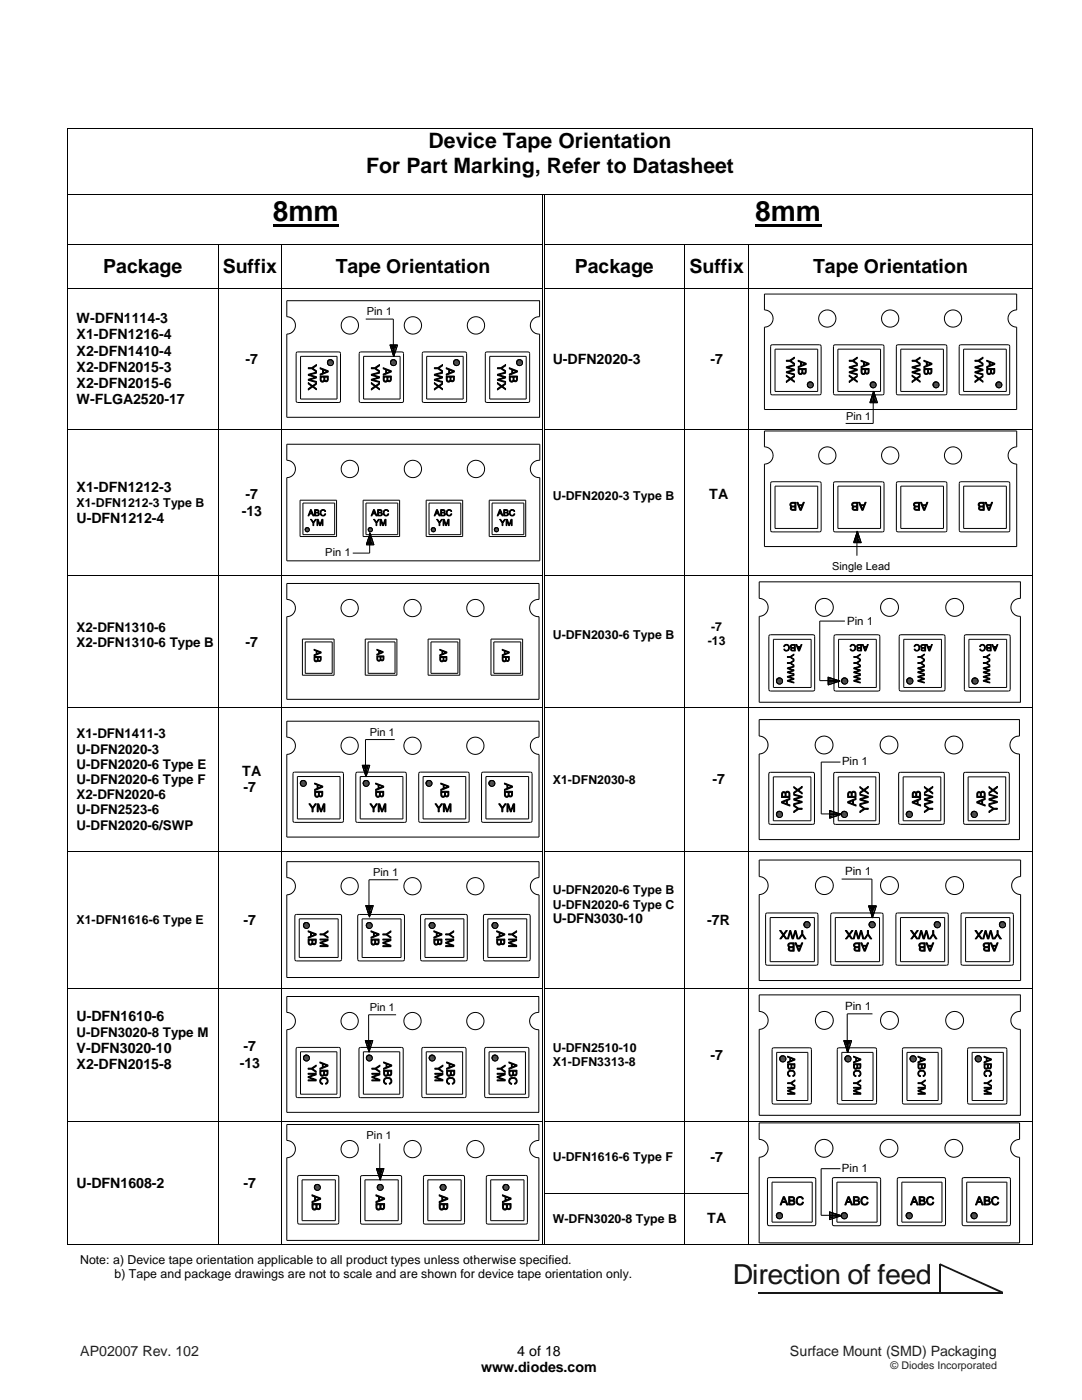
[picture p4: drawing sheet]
<svg xmlns="http://www.w3.org/2000/svg" width="216mm" height="279mm" viewBox="0 0 216 279" stroke-linecap="round" stroke-linejoin="round" font-family="sans-serif">
<defs><g id="words">
<g font-size="5.6">
<text x="54.4" y="44.1">8mm</text>
<text x="150.7" y="44.1">8mm</text>
</g>
<text font-size="5.5" fill="#131516" x="146.2" y="256.2">Direction of feed</text>
<g font-size="4.2">
<text x="85.5" y="29.6">Device Tape Orientation</text>
<text x="73.1" y="34.5">For Part Marking, Refer to Datasheet</text>
</g>
<g font-size="3.9">
<text x="20.6" y="54.5">Package</text>
<text x="44.5" y="54.5">Suffix</text>
<text x="67" y="54.5">Tape Orientation</text>
<text x="114.7" y="54.5">Package</text>
<text x="137.6" y="54.5">Suffix</text>
<text x="162.3" y="54.5">Tape Orientation</text>
</g>
<g font-size="2.8">
<text x="15.3" y="64.5">W-DFN1114-3</text>
<text x="15.3" y="67.7">X1-DFN1216-4</text>
<text x="15.3" y="71">X2-DFN1410-4</text>
<text x="15.3" y="74.2">X2-DFN2015-3</text>
<text x="15.3" y="77.5">X2-DFN2015-6</text>
<text x="49" y="72.6">-7</text>
<text x="110.3" y="72.6">U-DFN2020-3</text>
<text x="141.8" y="72.6">-7</text>
<text x="15.3" y="80.7">W-FLGA2520-17</text>
<text x="15.3" y="98.2">X1-DFN1212-3</text>
<text x="49" y="99.6">-7</text>
<text x="141.5" y="99.6">TA</text>
<text x="15.3" y="104.3">U-DFN1212-4</text>
<text x="48.2" y="102.9">-13</text>
<text x="49" y="129">-7</text>
<text x="48.4" y="154.9">TA</text>
<text x="48.6" y="158.1">-7</text>
<text x="142.1" y="156.5">-7</text>
<text x="48.6" y="184.6">-7</text>
<text x="141.1" y="184.6">-7R</text>
<text x="15.3" y="203.9">U-DFN1610-6</text>
<text x="48.6" y="209.8">-7</text>
<text x="15.3" y="210.2">V-DFN3020-10</text>
<text x="15.3" y="213.4">X2-DFN2015-8</text>
<text x="47.8" y="213.1">-13</text>
<text x="141.8" y="211.5">-7</text>
<text x="141.8" y="231.9">-7</text>
<text x="15.3" y="237">U-DFN1608-2</text>
<text x="48.6" y="237">-7</text>
<text x="141.1" y="244.2">TA</text>
<text x="96" y="273.8">www.diodes.com</text>
<text x="103.2" y="270.7">4 of 18</text>
</g>
<g font-size="2.8" fill="#231f20">
<text x="16" y="270.7">AP02007 Rev. 102</text>
<text x="157.6" y="270.7">Surface Mount (SMD) Packaging</text>
</g>
<g font-size="2.7">
<text x="15.3" y="126">X2-DFN1310-6</text>
<text x="15.3" y="129">X2-DFN1310-6 Type B</text>
<text x="15.3" y="147.3">X1-DFN1411-3</text>
<text x="15.3" y="150.4">U-DFN2020-3</text>
<text x="15.3" y="153.4">U-DFN2020-6 Type E</text>
<text x="15.3" y="156.4">U-DFN2020-6 Type F</text>
<text x="15.3" y="159.5">X2-DFN2020-6</text>
<text x="15.3" y="162.5">U-DFN2523-6</text>
<text x="15.3" y="165.6">U-DFN2020-6/SWP</text>
<text x="110.3" y="184.3">U-DFN3030-10</text>
<text x="15.3" y="207">U-DFN3020-8 Type M</text>
</g>
<g font-size="2.5">
<text x="15.3" y="101.2">X1-DFN1212-3 Type B</text>
<text x="110.3" y="99.7">U-DFN2020-3 Type B</text>
<text x="141.9" y="125.9">-7</text>
<text x="110.3" y="127.5">U-DFN2030-6 Type B</text>
<text x="141.2" y="128.8">-13</text>
<text x="110.3" y="156.4">X1-DFN2030-8</text>
<text x="110.3" y="178.5">U-DFN2020-6 Type B</text>
<text x="15.3" y="184.5">X1-DFN1616-6 Type E</text>
<text x="110.3" y="181.3">U-DFN2020-6 Type C</text>
<text x="110.3" y="210">U-DFN2510-10</text>
<text x="110.3" y="212.8">X1-DFN3313-8</text>
<text x="110.3" y="231.8">U-DFN1616-6 Type F</text>
<text x="110.3" y="244.1">W-DFN3020-8 Type B</text>
<text x="16" y="252.2">Note: a) Device tape orientation applicable to all product types unless otherwise specified.</text>
<text x="22.9" y="255">b) Tape and package drawings are not to scale and are shown for device tape orientation only.</text>
</g>
<g font-size="2.4">
<text x="62.3" y="238.4" transform="rotate(90 62.3 238.4)">AB</text>
<text x="75" y="238.4" transform="rotate(90 75 238.4)">AB</text>
<text x="87.6" y="238.4" transform="rotate(90 87.6 238.4)">AB</text>
<text x="100.3" y="238.4" transform="rotate(90 100.3 238.4)">AB</text>
</g>
<g font-size="2.3">
<text x="61.5" y="72.7" transform="rotate(90 61.5 72.7)">YWX</text>
<text x="63.9" y="73.4" transform="rotate(90 63.9 73.4)">AB</text>
<text x="74.1" y="72.7" transform="rotate(90 74.1 72.7)">YWX</text>
<text x="76.5" y="73.4" transform="rotate(90 76.5 73.4)">AB</text>
<text x="86.7" y="72.7" transform="rotate(90 86.7 72.7)">YWX</text>
<text x="89" y="73.4" transform="rotate(90 89 73.4)">AB</text>
<text x="99.3" y="72.7" transform="rotate(90 99.3 72.7)">YWX</text>
<text x="101.6" y="73.4" transform="rotate(90 101.6 73.4)">AB</text>
<text x="169" y="124.7">Pin 1</text>
<text x="168" y="152.7">Pin 1</text>
<text x="157.6" y="160.9" transform="rotate(-90 157.6 160.9)">AB</text>
<text x="170.8" y="160.9" transform="rotate(-90 170.8 160.9)">AB</text>
<text x="183.7" y="160.9" transform="rotate(-90 183.7 160.9)">AB</text>
<text x="196.6" y="160.9" transform="rotate(-90 196.6 160.9)">AB</text>
<text x="160.1" y="162.2" transform="rotate(-90 160.1 162.2)">YWX</text>
<text x="173.2" y="162.2" transform="rotate(-90 173.2 162.2)">YWX</text>
<text x="186.1" y="162.2" transform="rotate(-90 186.1 162.2)">YWX</text>
<text x="199" y="162.2" transform="rotate(-90 199 162.2)">YWX</text>
<text x="168.6" y="174.7">Pin 1</text>
<text x="160.8" y="185.7" transform="rotate(180 160.8 185.7)">YWX</text>
<text x="174" y="185.7" transform="rotate(180 174 185.7)">YWX</text>
<text x="187" y="185.7" transform="rotate(180 187 185.7)">YWX</text>
<text x="199.8" y="185.7" transform="rotate(180 199.8 185.7)">YWX</text>
<text x="160.2" y="188.2" transform="rotate(180 160.2 188.2)">AB</text>
<text x="173.3" y="188.2" transform="rotate(180 173.3 188.2)">AB</text>
<text x="186.3" y="188.2" transform="rotate(180 186.3 188.2)">AB</text>
<text x="199.2" y="188.2" transform="rotate(180 199.2 188.2)">AB</text>
<text x="168.6" y="201.6">Pin 1</text>
<text x="168" y="233.8">Pin 1</text>
<text x="155.7" y="240.5">ABC</text>
<text x="168.6" y="240.5">ABC</text>
<text x="181.7" y="240.5">ABC</text>
<text x="194.6" y="240.5">ABC</text>
</g>
<g font-size="2.2">
<text x="73.2" y="63">Pin 1</text>
<text x="156.9" y="71.3" transform="rotate(90 156.9 71.3)">YWX</text>
<text x="159.3" y="71.9" transform="rotate(90 159.3 71.9)">AB</text>
<text x="169.5" y="71.3" transform="rotate(90 169.5 71.3)">YWX</text>
<text x="171.8" y="71.9" transform="rotate(90 171.8 71.9)">AB</text>
<text x="182" y="71.3" transform="rotate(90 182 71.3)">YWX</text>
<text x="184.3" y="71.9" transform="rotate(90 184.3 71.9)">AB</text>
<text x="194.5" y="71.3" transform="rotate(90 194.5 71.3)">YWX</text>
<text x="196.9" y="71.9" transform="rotate(90 196.9 71.9)">AB</text>
<text x="168.8" y="83.9">Pin 1</text>
<text x="160.5" y="100.3" transform="rotate(180 160.5 100.3)">AB</text>
<text x="172.8" y="100.3" transform="rotate(180 172.8 100.3)">AB</text>
<text x="185.1" y="100.3" transform="rotate(180 185.1 100.3)">AB</text>
<text x="198.1" y="100.3" transform="rotate(180 198.1 100.3)">AB</text>
<text x="64.9" y="111">Pin 1</text>
<text x="166.1" y="113.8">Single Lead</text>
<text x="73.8" y="146.9">Pin 1</text>
<text x="62.8" y="156.3" transform="rotate(90 62.8 156.3)">AB</text>
<text x="75" y="156.3" transform="rotate(90 75 156.3)">AB</text>
<text x="88" y="156.3" transform="rotate(90 88 156.3)">AB</text>
<text x="100.7" y="156.3" transform="rotate(90 100.7 156.3)">AB</text>
<text x="61.6" y="162">YM</text>
<text x="73.8" y="162">YM</text>
<text x="86.8" y="162">YM</text>
<text x="99.5" y="162">YM</text>
<text x="74.5" y="174.9">Pin 1</text>
<text x="61.5" y="185.8" transform="rotate(90 61.5 185.8)">AB</text>
<text x="63.8" y="185.7" transform="rotate(90 63.8 185.7)">YM</text>
<text x="74" y="185.8" transform="rotate(90 74 185.8)">AB</text>
<text x="76.4" y="185.8" transform="rotate(90 76.4 185.8)">YM</text>
<text x="86.6" y="185.8" transform="rotate(90 86.6 185.8)">AB</text>
<text x="88.9" y="185.7" transform="rotate(90 88.9 185.7)">YM</text>
<text x="99.1" y="185.8" transform="rotate(90 99.1 185.8)">AB</text>
<text x="101.5" y="185.7" transform="rotate(90 101.5 185.7)">YM</text>
<text x="73.8" y="201.8">Pin 1</text>
<text x="61.5" y="212.5" transform="rotate(90 61.5 212.5)">YM</text>
<text x="63.8" y="211.9" transform="rotate(90 63.8 211.9)">ABC</text>
<text x="74.2" y="212.5" transform="rotate(90 74.2 212.5)">YM</text>
<text x="76.5" y="211.9" transform="rotate(90 76.5 211.9)">ABC</text>
<text x="86.8" y="212.5" transform="rotate(90 86.8 212.5)">YM</text>
<text x="89.1" y="211.9" transform="rotate(90 89.1 211.9)">ABC</text>
<text x="99.2" y="212.5" transform="rotate(90 99.2 212.5)">YM</text>
<text x="101.5" y="211.9" transform="rotate(90 101.5 211.9)">ABC</text>
<text x="73.2" y="227.4">Pin 1</text>
</g>
<text font-size="2.1" fill="#231f20" x="177.7" y="273.3">© Diodes Incorporated</text>
<g font-size="2">
<text x="62.7" y="129.6" transform="rotate(90 62.7 129.6)">AB</text>
<text x="87.8" y="129.6" transform="rotate(90 87.8 129.6)">AB</text>
<text x="100.2" y="129.6" transform="rotate(90 100.2 129.6)">AB</text>
<text x="157.2" y="210.8" transform="rotate(90 157.2 210.8)">ABC YM</text>
<text x="170.3" y="210.8" transform="rotate(90 170.3 210.8)">ABC YM</text>
<text x="183.2" y="210.8" transform="rotate(90 183.2 210.8)">ABC YM</text>
<text x="196.4" y="210.8" transform="rotate(90 196.4 210.8)">ABC YM</text>
</g>
<g font-size="1.8">
<text x="157.1" y="130.5" transform="rotate(90 157.1 130.5)">YYWW</text>
<text x="160" y="128.6" transform="rotate(180 160 128.6)">ABC</text>
<text x="170.4" y="130.5" transform="rotate(90 170.4 130.5)">YYWW</text>
<text x="173.3" y="128.6" transform="rotate(180 173.3 128.6)">ABC</text>
<text x="183.1" y="130.5" transform="rotate(90 183.1 130.5)">YYWW</text>
<text x="186" y="128.6" transform="rotate(180 186 128.6)">ABC</text>
<text x="196.2" y="130.5" transform="rotate(90 196.2 130.5)">YYWW</text>
<text x="199.1" y="128.6" transform="rotate(180 199.1 128.6)">ABC</text>
</g>
<g font-size="1.7">
<text x="61.5" y="103">ABC</text>
<text x="62" y="104.9">YM</text>
<text x="74" y="103">ABC</text>
<text x="74.5" y="104.9">YM</text>
<text x="86.6" y="103">ABC</text>
<text x="87.1" y="104.9">YM</text>
<text x="99.2" y="103">ABC</text>
<text x="99.7" y="104.9">YM</text>
<text x="75.2" y="129.6" transform="rotate(90 75.2 129.6)">AB</text>
</g>
</g></defs>
<g fill="#000">
<path d="M65.2 72.3l1.2 .1h-1.1zM65.2 72.3h1.2v.1zM65.3 72.2l1.1 .1h-1.2zM65.3 72.2h1.1v.1zM65.3 72.4l1.1 .1h-1.1zM65.3 72.4h1.1v.1zM65.3 72.1l1.1 .1h-1.1zM65.3 72.1l1.1 .1zM65.3 72.5l1 .1zM65.3 72.5h1.1zM65.3 72l1.1 .1h-1.1zM65.3 72l1.1 .1z"/>
<path d="M65.3 72.6l1 .1zM65.3 72.6h1zM65.4 71.9l.9 .1h-1zM65.4 71.9l.9 .1zM65.4 72.7h.8zM65.4 72.7h.9zM65.4 71.9h.9zM65.5 71.8l.8 .1zM65.5 72.7l.6 .1zM65.5 72.7h.7zM65.5 71.8h.7zM65.6 71.7l.6 .1z"/>
<path d="M65.6 72.8h.4zM65.6 72.8h.5zM65.6 71.7h.5zM65.7 71.7h.4zM65.7 72.8l.2 .1zM65.7 72.8h.3zM65.7 71.7h.3zM65.8 71.7h.2zM77.7 68.8l.8 1.3h-.3zM77.7 68.8h.8v1.3zM77.8 72.3l1.2 .1h-1.2zM77.8 72.3h1.2v.1z"/>
<path d="M77.8 72.2l1.2 .1h-1.2zM77.8 72.2h1.2v.1zM77.8 72.4l1.2 .1h-1.1zM77.8 72.4h1.2v.1zM77.9 72.1l1.1 .1h-1.2zM77.9 72.1l1.1 .1zM77.9 72.5l1 .1zM77.9 72.5h1.1zM77.9 72l1.1 .1h-1.1zM77.9 72l1.1 .1zM77.9 72.6l.9 .1zM77.9 72.6h1z"/>
<path d="M78 71.9l.9 .1h-1zM78 71.9l.9 .1zM78 72.7h.8zM78 71.9h.8zM78.1 71.8l.7 .1zM78.1 72.7l.6 .1zM78.1 72.7h.7zM78.1 71.8h.7zM78.2 71.7l.6 .1zM78.2 72.8h.4zM78.2 72.8h.5zM78.2 70.1l.3 .6h-.1z"/>
<path d="M78.2 70.1h.3v.6zM78.2 71.7h.5zM78.2 72.8l.3 .1zM78.4 70.7h.1v.3zM78.2 71.7h.4zM78.4 71.7h.2zM78.5 68.8l.3 1.3h-.3zM78.5 68.8h.7l-.4 1.3zM78.5 70.7h.1l-.1 .3zM78.5 70.1l.1 .6h-.1zM78.5 70.1h.3l-.2 .6zM90.4 72.3l1.2 .1h-1.2z"/>
<path d="M90.4 72.3h1.2v.1zM90.4 72.2l1.2 .1h-1.2zM90.4 72.2h1.2v.1zM90.4 72.4l1.1 .1h-1.1zM90.4 72.4h1.2l-.1 .1zM90.4 72.1l1.2 .1h-1.2zM90.4 72.1l1.2 .1zM90.4 72.5l1.1 .1zM90.4 72.5h1.1zM90.5 72l1 .1h-1.1zM90.5 72l1 .1zM90.5 72.6l.9 .1z"/>
<path d="M90.5 72.6h1zM90.6 71.9l.9 .1h-1zM90.6 71.9l.9 .1zM90.6 72.7h.8zM90.6 71.9h.8zM90.6 71.8l.8 .1zM90.6 72.7l.7 .1zM90.6 71.8h.8zM90.7 71.7l.7 .1zM90.7 72.8h.5zM90.7 72.8h.6zM90.7 71.7h.6z"/>
<path d="M90.8 71.7h.5zM90.8 72.8l.3 .1zM90.8 72.8h.4zM90.8 71.7h.4zM90.9 71.7h.3zM103 72.3l1.2 .1h-1.2zM103 72.3h1.2v.1zM103 72.2l1.2 .1h-1.2zM103 72.2h1.2v.1zM103 72.4l1.1 .1h-1.1zM103 72.4h1.2l-.1 .1zM103 72.1l1.2 .1h-1.2z"/>
<path d="M103 72.1l1.2 .1zM103 72.5l1.1 .1zM103 72.5h1.1zM103.1 72l1 .1h-1.1zM103.1 72l1 .1zM103.1 72.6l.9 .1zM103.1 72.6h1zM103.1 71.9l1 .1h-1zM103.1 71.9l1 .1zM103.1 72.7h.8zM103.1 72.7h.9zM103.1 71.9h.9z"/>
<path d="M103.2 71.8l.8 .1zM103.2 72.7l.6 .1zM103.2 72.7h.7zM103.2 71.8h.7zM103.3 71.7l.6 .1zM103.3 72.8h.4zM103.3 72.8h.5zM103.3 71.7h.5zM103.4 71.7h.4zM103.4 72.8l.2 .1zM103.4 72.8h.3zM103.4 71.7h.3z"/>
<path d="M103.5 71.7h.2zM161 76.7l1.2 .1h-1.2zM161 76.7h1.2v.1zM161 76.6l1.2 .1h-1.2zM161 76.6h1.2v.1zM161 76.8l1.1 .1zM161 76.8h1.2l-.1 .1zM161 76.5l1.2 .1h-1.2zM161 76.5h1.1l.1 .1zM161 76.9l1.1 .1zM161 76.9h1.1zM161.1 76.4l1 .1h-1.1z"/>
<path d="M161.1 76.4l1 .1zM161.1 77l.9 .1zM161.1 77h1zM161.2 76.3l.9 .1h-1zM161.2 76.3l.9 .1zM161.2 77.1l.8 .1zM161.2 77.1h.8zM161.2 76.3h.8zM161.2 76.2l.8 .1zM161.2 77.2h.7zM161.2 77.2h.8zM161.2 76.2h.8z"/>
<path d="M161.3 76.2h.7zM161.3 77.2l.5 .1zM161.3 77.2h.6zM161.3 76.2h.6zM161.4 76.1l.5 .1zM161.4 77.3h.2zM161.4 77.3h.4zM161.4 76.1h.4zM161.5 76.1h.3zM173.5 76.7l1.2 .1h-1.1zM173.5 76.7h1.2v.1zM173.6 76.6l1.1 .1h-1.2z"/>
<path d="M173.6 76.6h1.1v.1zM173.6 76.8l1.1 .1zM173.6 76.8h1.1v.1zM173.6 76.5l1.1 .1h-1.1zM173.6 76.5h1.1v.1zM173.6 76.9l1 .1zM173.6 76.9h1.1zM173.6 76.4l1.1 .1h-1.1zM173.6 76.4l1.1 .1zM173.6 77l1 .1zM173.6 77h1zM173.7 76.3l.9 .1h-1z"/>
<path d="M173.7 76.3l.9 .1zM173.7 77.1l.8 .1zM173.7 77.1h.9zM173.7 76.3h.9zM173.8 76.2l.8 .1zM173.8 77.2h.6zM173.8 77.2h.7zM173.8 76.2h.7zM173.9 76.2h.6zM173.9 77.2l.4 .1zM173.9 77.2h.5zM173.9 79l.3 1.3h-.7z"/>
<path d="M173.9 79h.3v1.3zM173.9 76.2h.5zM174 76.1l.4 .1zM174 77.3h.2zM174 77.3h.3zM174 76.1h.3zM174.1 76.1h.2zM174.1 78.4l.1 .6h-.3zM174.1 78.4h.1v.6zM174.2 78v.4h-.1zM174.2 78l.2 .4h-.2zM174.2 78.4l.4 .6h-.4z"/>
<path d="M174.2 78.4l.4 .6zM174.2 79l.8 1.3h-.8zM174.2 79h.4l.4 1.3zM186.1 76.7l1.2 .1h-1.2zM186.1 76.7h1.2v.1zM186.1 76.6l1.2 .1h-1.2zM186.1 76.6h1.2v.1zM186.1 76.8l1.1 .1zM186.1 76.8h1.2l-.1 .1zM186.1 76.5l1.2 .1h-1.2zM186.1 76.5h1.1l.1 .1zM186.1 76.9l1.1 .1z"/>
<path d="M186.1 76.9h1.1zM186.2 76.4l1 .1h-1.1zM186.2 76.4l1 .1zM186.2 77l.9 .1zM186.2 77h1zM186.2 76.3l1 .1h-1zM186.2 76.3l1 .1zM186.2 77.1l.8 .1zM186.2 77.1h.9zM186.2 76.3h.9zM186.3 76.2l.8 .1zM186.3 77.2h.6z"/>
<path d="M186.3 77.2h.7zM186.3 76.2h.7zM186.4 76.2h.6zM186.4 77.2l.4 .1zM186.4 77.2h.5zM186.4 76.2h.5zM186.5 76.1l.4 .1zM186.5 77.3h.2zM186.5 77.3h.3zM186.5 76.1h.3zM186.6 76.1h.2zM198.6 76.7l1.2 .1h-1.2z"/>
<path d="M198.6 76.7h1.2v.1zM198.6 76.6l1.2 .1h-1.2zM198.6 76.6h1.2v.1zM198.6 76.8l1.2 .1zM198.6 76.8h1.2v.1zM198.7 76.5l1.1 .1h-1.2zM198.7 76.5h1.1v.1zM198.7 76.9l1 .1zM198.7 76.9h1.1zM198.7 76.4l1.1 .1h-1.1zM198.7 76.4l1.1 .1zM198.7 77l1 .1z"/>
<path d="M198.7 77h1zM198.8 76.3l.9 .1h-1zM198.8 76.3l.9 .1zM198.8 77.1l.8 .1zM198.8 77.1h.9zM198.8 76.3h.9zM198.9 76.2l.8 .1zM198.9 77.2h.6zM198.9 77.2h.7zM198.9 76.2h.7zM199 76.2h.6zM199 77.2l.4 .1z"/>
<path d="M199 77.2h.5zM199 76.2h.5zM199.1 76.1l.4 .1zM199.1 77.3h.2zM199.1 77.3h.3zM199.1 76.1h.3zM199.2 76.1h.2zM60.8 105.6l.8 .1zM60.8 105.6h.8zM60.8 105.5l.8 .1zM60.8 105.7l.8 .1zM60.8 105.7h.8z"/>
<path d="M60.8 105.5h.8zM60.8 105.8h.8zM60.9 105.4l.7 .1zM60.9 105.8l.6 .1zM60.9 105.8h.7zM60.9 105.3l.7 .1zM60.9 105.9h.6zM60.9 105.3h.6zM61 105.3h.5zM61 105.9l.4 .1zM61 105.9h.5zM61 105.2l.5 .1z"/>
<path d="M61 106h.3zM61 106h.4zM61 105.2h.4zM61.1 105.2h.3zM61.1 106h.2zM61.1 105.2h.2zM61.2 105.2h.1zM73.4 105.6l.8 .1zM73.4 105.6h.8zM73.4 105.5l.8 .1zM73.4 105.7l.8 .1zM73.4 105.7h.8z"/>
<path d="M73.4 105.5h.8zM73.4 105.8h.7zM73.4 105.8h.8zM73.4 107.3l.4 1.3h-.8zM73.4 107.3h.4v1.3zM73.4 105.4l.8 .1zM73.4 105.8l.7 .1zM73.5 105.3l.6 .1zM73.5 105.9h.5zM73.5 105.9h.6zM73.5 105.3h.6zM73.5 105.9l.5 .1z"/>
<path d="M73.5 105.3h.5zM73.6 105.2l.4 .1zM73.6 106h.3zM73.6 106h.4zM73.6 106.7l.2 .6h-.4zM73.6 106.7h.2v.6zM73.6 105.2h.4zM73.7 105.2h.3zM73.7 106h.1zM73.7 106h.2zM73.8 106.4v.3h-.2zM73.8 106.4l.1 .3h-.1z"/>
<path d="M73.8 106.7l.3 .6h-.3zM73.8 106.7h.1l.2 .6zM73.8 107.3l.7 1.3h-.7zM73.8 107.3h.3l.4 1.3zM73.7 105.2h.2zM73.8 105.2h.1zM86 105.6l.8 .1zM86 105.6h.8zM86 105.5l.8 .1zM86 105.7l.8 .1zM86 105.7h.8zM86 105.5h.8z"/>
<path d="M86 105.8h.7zM86 105.8h.8zM86 105.4l.8 .1zM86 105.8l.7 .1zM86.1 105.3l.6 .1zM86.1 105.9h.5zM86.1 105.9h.6zM86.1 105.3h.6zM86.1 105.9l.5 .1zM86.1 105.3h.5zM86.2 105.2l.4 .1zM86.2 106h.3z"/>
<path d="M86.2 106h.4zM86.2 105.2h.4zM86.3 105.2h.3zM86.3 106h.1zM86.3 106h.2zM86.3 105.2h.2zM98.5 105.6l.9 .1zM98.5 105.6h.9zM98.6 105.5l.8 .1zM98.6 105.7l.7 .1zM98.6 105.7h.8zM98.6 105.5h.8z"/>
<path d="M98.6 105.8h.7zM98.6 105.4l.7 .1zM98.6 105.8l.7 .1zM98.7 105.3l.6 .1zM98.7 105.9h.5zM98.7 105.9h.6zM98.7 105.3h.6zM98.7 105.9l.4 .1zM98.7 105.3h.5zM98.8 105.2l.4 .1zM98.8 106h.3zM98.8 105.2h.3z"/>
<path d="M98.8 106h.2zM98.9 105.2h.2zM170.7 106.9l.3 1.3h-.7zM170.7 106.9h.3v1.3zM170.9 106.3l.1 .6h-.3zM170.9 106.3h.1v.6zM171 106v.3h-.1zM171 106l.1 .3h-.1zM171 106.3l.3 .6h-.3zM171 106.3l.3 .6zM171 106.9l.7 1.3h-.7zM171 106.9h.3l.4 1.3z"/>
<path d="M154.8 135.8l1.2 .1h-1.2zM154.8 135.8h1.2v.1zM154.8 135.7l1.2 .1h-1.2zM154.8 135.7h1.2v.1zM154.8 135.9l1.2 .1h-1.1zM154.8 135.9h1.2v.1zM154.9 135.6l1.1 .1h-1.2zM154.9 135.6h1.1v.1zM154.9 136l1.1 .1zM154.9 136h1.1v.1zM154.9 135.5l1.1 .1h-1.1zM154.9 135.5l1.1 .1z"/>
<path d="M154.9 136.1l1 .1zM154.9 136.1h1.1zM155 135.4l1 .1h-1.1zM155 135.4l1 .1zM155 136.2l.8 .1zM155 136.2h.9zM155 135.4h.9zM155.1 135.3l.8 .1zM155.1 136.3l.6 .1zM155.1 136.3h.7zM155.1 135.3h.7zM155.2 135.3h.6z"/>
<path d="M155.2 136.4h.4zM155.2 136.4h.5zM155.2 135.3h.5zM155.3 135.2l.4 .1zM155.3 136.4h.2zM155.3 136.4h.3zM155.3 135.2h.3zM155.4 135.2h.2zM165.2 135l1.3 .5h-1.3zM165.2 135.5l1.3 .2h-1.3zM165.2 135.5h1.3v.2zM165.2 135.7l1.3 .1h-1.3z"/>
<path d="M165.2 135.7h1.3v.1zM165.2 135.8l1.3 .1h-1.3zM165.2 135.8h1.3v.1zM165.2 136.1h1.3l-1.3 .5zM165.2 135.9l1.3 .2h-1.3zM165.2 135.9h1.3v.2zM166.5 135.5l.6 .2h-.6zM166.5 135.7l.6 .1h-.6zM166.5 135.7h.6v.1zM166.5 135.9h.6l-.6 .2zM166.5 135.8l.6 .1h-.6zM166.5 135.8h.6v.1z"/>
<path d="M167.1 135.7l.4 .1h-.4zM167.1 135.8h.4l-.4 .1zM167.8 135.8l1.2 .1h-1.2zM167.8 135.8h1.3l-.1 .1zM167.8 135.7l1.3 .1h-1.3zM167.8 135.7h1.2l.1 .1zM167.8 135.9l1.2 .1h-1.1zM167.8 135.9h1.2v.1zM167.9 135.6l1.1 .1h-1.2zM167.9 135.6h1.1v.1zM167.9 136l1.1 .1zM167.9 136h1.1v.1z"/>
<path d="M167.9 135.5l1.1 .1h-1.1zM167.9 135.5l1.1 .1zM167.9 136.1l1 .1zM167.9 136.1h1.1zM168 135.4l1 .1h-1.1zM168 135.4l1 .1zM168 136.2l.8 .1zM168 136.2h.9zM168 135.4h.9zM168.1 135.3l.8 .1zM168.1 136.3l.6 .1zM168.1 136.3h.7z"/>
<path d="M168.1 135.3h.7zM168.2 135.3h.6zM168.2 136.4h.4zM168.2 136.4h.5zM168.2 135.3h.5zM168.3 135.2l.4 .1zM168.3 136.4h.2zM168.3 136.4h.3zM168.3 135.2h.3zM168.4 135.2h.2zM180.8 135.8l1.3 .1h-1.3zM180.8 135.8h1.3v.1z"/>
<path d="M180.8 135.7l1.3 .1h-1.3zM180.8 135.7h1.3v.1zM180.8 135.9l1.2 .1h-1.1zM180.8 135.9h1.3l-.1 .1zM180.9 135.6l1.2 .1h-1.3zM180.9 135.6h1.1l.1 .1zM180.9 136l1.1 .1zM180.9 136h1.1v.1zM180.9 135.5l1.1 .1h-1.1zM180.9 135.5l1.1 .1zM180.9 136.1l1 .1zM180.9 136.1h1.1z"/>
<path d="M181 135.4l1 .1h-1.1zM181 135.4l1 .1zM181 136.2l.8 .1zM181 136.2h.9zM181 135.4h.9zM181.1 135.3l.8 .1zM181.1 136.3l.6 .1zM181.1 136.3h.7zM181.1 135.3h.7zM181.2 135.3h.6zM181.2 136.4h.4zM181.2 136.4h.5z"/>
<path d="M181.2 135.3h.5zM181.3 135.2l.4 .1zM181.3 136.4h.2zM181.3 136.4h.3zM181.3 135.2h.3zM181.4 135.2h.2zM193.8 135.8l1.3 .1h-1.2zM193.8 135.8h1.3v.1zM193.9 135.7l1.2 .1h-1.3zM193.9 135.7h1.2v.1zM193.9 135.9l1.1 .1h-1.1zM193.9 135.9h1.2l-.1 .1z"/>
<path d="M193.9 135.6l1.2 .1h-1.2zM193.9 135.6h1.1l.1 .1zM193.9 136l1.1 .1zM193.9 136h1.1v.1zM193.9 135.5l1.1 .1h-1.1zM193.9 135.5l1.1 .1zM193.9 136.1l1 .1zM193.9 136.1h1.1zM194 135.4l1 .1h-1.1zM194 135.4l1 .1zM194 136.2l.8 .1zM194 136.2h.9z"/>
<path d="M194 135.4h.9zM194.1 135.3l.8 .1zM194.1 136.3l.6 .1zM194.1 136.3h.7zM194.1 135.3h.7zM194.2 135.3h.6zM194.2 136.4h.4zM194.2 136.4h.5zM194.2 135.3h.5zM194.3 135.2l.4 .1zM194.3 136.4h.2zM194.3 136.4h.3z"/>
<path d="M194.3 135.2h.3zM194.4 135.2h.2zM59.8 156.2l1.2 .2h-1.2zM59.8 156.2h1.2v.2zM59.8 156.1l1.2 .1h-1.2zM59.8 156.1h1.2v.1zM59.8 156.4l1.2 .1h-1.1zM59.8 156.4h1.2v.1zM59.9 156l1.1 .1h-1.2zM59.9 156h1.1v.1zM59.9 156.5l1 .1zM59.9 156.5h1.1z"/>
<path d="M59.9 155.9l1.1 .1h-1.1zM59.9 155.9l1.1 .1zM59.9 156.6h1zM60 155.9h.9h-1zM60 155.9h.9zM60 156.6l.8 .1zM60 156.6h.9zM60.1 155.8l.8 .1h-.9zM60.1 155.8l.8 .1zM60.1 156.7l.6 .1zM60.1 156.7h.7zM60.1 155.8h.7z"/>
<path d="M60.2 155.7l.6 .1zM60.2 156.8h.4zM60.2 156.8h.5zM60.2 155.7h.5zM60.3 155.7h.4zM60.3 156.8h.2zM60.3 156.8h.3zM60.3 155.7h.3zM60.4 155.7h.2zM72.2 152.6l.7 1.3h-.3zM72.2 152.6h.7v1.3zM72.4 156.2l1.1 .2h-1.1z"/>
<path d="M72.4 156.2h1.2l-.1 .2zM72.4 156.1l1.2 .1h-1.2zM72.4 156.1h1.1l.1 .1zM72.4 156.4l1.1 .1h-1.1zM72.4 156.4h1.1v.1zM72.4 156l1.1 .1h-1.1zM72.4 156h1.1v.1zM72.4 156.5l1.1 .1zM72.4 156.5h1.1zM72.5 155.9l1 .1h-1.1zM72.5 155.9l1 .1zM72.5 156.6h.9z"/>
<path d="M72.5 156.6h1zM72.5 155.9h1h-1zM72.5 155.9h1zM72.5 156.6l.8 .1zM72.5 155.9h.9zM72.6 155.8l.8 .1zM72.6 156.7l.6 .1zM72.6 156.7h.7zM72.6 153.9l.3 .7zM72.6 153.9h.3v.7zM72.6 155.8h.7zM72.7 155.7l.6 .1z"/>
<path d="M72.7 156.8h.4zM72.7 156.8h.5zM72.7 155.7h.5zM72.8 155.7h.4zM72.8 156.8h.2zM72.8 156.8h.3zM72.8 154.6h.1v.3zM72.8 155.7h.3zM72.9 155.7h.2zM72.9 152.6l.4 1.3h-.4zM72.9 152.6h.8l-.4 1.3zM72.9 154.6h.2l-.2 .3z"/>
<path d="M72.9 153.9l.2 .7h-.2zM72.9 153.9h.4l-.2 .7zM84.9 156.2l1.2 .2h-1.2zM84.9 156.2h1.2v.2zM84.9 156.1l1.2 .1h-1.2zM84.9 156.1h1.2v.1zM84.9 156.4l1.2 .1h-1.1zM84.9 156.4h1.2v.1zM85 156l1.1 .1h-1.2zM85 156h1.1v.1zM85 156.5l1 .1zM85 156.5h1.1z"/>
<path d="M85 155.9l1.1 .1h-1.1zM85 155.9l1.1 .1zM85 156.6h.9zM85 156.6h1zM85.1 155.9h.9h-1zM85.1 155.9h.9zM85.1 156.6l.8 .1zM85.1 156.6h.8zM85.1 155.9h.8zM85.2 155.8l.7 .1zM85.2 156.7l.6 .1zM85.2 156.7h.7z"/>
<path d="M85.2 155.8h.7zM85.2 155.7l.7 .1zM85.2 156.8h.5zM85.2 156.8h.6zM85.2 155.7h.6zM85.4 155.7h.4zM85.4 156.8h.2zM85.4 156.8h.3zM85.4 155.7h.3zM85.5 155.7h.2zM97.5 156.2l1.1 .2h-1.1zM97.5 156.2h1.1v.2z"/>
<path d="M97.5 156.1l1.1 .1h-1.1zM97.5 156.1h1.1v.1zM97.5 156.4l1.1 .1h-1.1zM97.5 156.4h1.1v.1zM97.5 156l1.1 .1h-1.1zM97.5 156h1.1v.1zM97.5 156.5l1.1 .1zM97.5 156.5h1.1zM97.6 155.9l1 .1h-1.1zM97.6 155.9l1 .1zM97.6 156.6h.9zM97.6 156.6h1z"/>
<path d="M97.6 155.9h1h-1zM97.6 155.9h1zM97.6 156.6l.8 .1zM97.6 155.9h.9zM97.7 155.8l.8 .1zM97.7 156.7l.6 .1zM97.7 156.7h.7zM97.7 155.8h.7zM97.8 155.7l.6 .1zM97.8 156.8h.4zM97.8 156.8h.5zM97.8 155.7h.5z"/>
<path d="M97.9 155.7h.4zM97.9 156.8h.2zM97.9 156.8h.3zM97.9 155.7h.3zM98 155.7h.2zM154.8 162.4l1.2 .1h-1.2zM154.8 162.4h1.2v.1zM154.8 162.3l1.2 .1h-1.2zM154.8 162.3h1.2v.1zM154.8 162.5l1.2 .2h-1.1zM154.8 162.5h1.2v.2zM154.9 162.2l1.1 .1h-1.2z"/>
<path d="M154.9 162.2h1.1v.1zM154.9 162.7h1zM154.9 162.7h1.1zM154.9 162.1l1.1 .1h-1.1zM154.9 162.1l1.1 .1zM154.9 162.7l1 .1zM155 162l.9 .1h-1zM155 162l.9 .1zM155 162.8l.8 .1zM155 162.8h.9zM155 162h.9zM155.1 161.9l.8 .1z"/>
<path d="M155.1 162.9l.6 .1zM155.1 162.9h.7zM155.1 161.9h.7zM155.2 161.9h.6zM155.2 163h.4zM155.2 163h.5zM155.2 161.9h.5zM155.3 161.8l.4 .1zM155.3 163h.2zM155.3 163h.3zM155.3 161.8h.3zM155.4 161.8h.2z"/>
<path d="M165.5 161.7l1.3 .4h-1.3zM165.5 162.1l1.3 .2h-1.3zM165.5 162.1h1.3v.2zM165.5 162.3l1.3 .1h-1.3zM165.5 162.3h1.3v.1zM165.5 162.4l1.3 .1h-1.3zM165.5 162.4h1.3v.1zM165.5 162.7h1.3l-1.3 .5zM165.5 162.5l1.3 .2h-1.3zM165.5 162.5h1.3v.2zM166.8 162.1l.6 .2h-.6zM166.8 162.3l.6 .1h-.6z"/>
<path d="M166.8 162.3h.6v.1zM166.8 162.5h.6l-.6 .2zM166.8 162.4l.6 .1h-.6zM166.8 162.4h.6v.1zM167.4 162.3l.4 .1h-.4zM167.4 162.4h.4l-.4 .1zM167.8 162.4l1.2 .1h-1.2zM167.8 162.4h1.2v.1zM167.8 162.3l1.2 .1h-1.2zM167.8 162.3h1.2v.1zM167.8 162.5l1.2 .2h-1.2zM167.8 162.5h1.2v.2z"/>
<path d="M167.8 162.2l1.2 .1h-1.2zM167.8 162.2h1.2v.1zM167.8 162.7h1.1zM167.8 162.7h1.2zM167.9 162.1l1.1 .1h-1.2zM167.9 162.1l1.1 .1zM167.9 162.7l.9 .1zM167.9 162.7h1zM167.9 162l1 .1h-1zM167.9 162l1 .1zM167.9 162.8l.9 .1zM167.9 162.8h.9z"/>
<path d="M167.9 162h.9zM168 161.9l.8 .1zM168 162.9l.7 .1zM168 162.9h.8zM168 161.9h.8zM168.1 161.9h.7zM168.1 163h.5zM168.1 163h.6zM168.1 161.9h.6zM168.2 161.8l.5 .1zM168.2 163h.2zM168.2 163h.4z"/>
<path d="M168.2 161.8h.4zM168.3 161.8h.3zM180.7 162.4l1.2 .1h-1.2zM180.7 162.4h1.3l-.1 .1zM180.7 162.3l1.3 .1h-1.3zM180.7 162.3h1.2l.1 .1zM180.7 162.5l1.2 .2h-1.1zM180.7 162.5h1.2v.2zM180.8 162.2l1.1 .1h-1.2zM180.8 162.2h1.1v.1zM180.8 162.7h1.1zM180.8 162.1l1.1 .1h-1.1z"/>
<path d="M180.8 162.1l1.1 .1zM180.8 162.7l1 .1zM180.9 162l1 .1h-1.1zM180.9 162l1 .1zM180.9 162.8l.8 .1zM180.9 162.8h.9zM180.9 162h.9zM181 161.9l.8 .1zM181 162.9l.6 .1zM181 162.9h.7zM181 161.9h.7zM181.1 161.9h.6z"/>
<path d="M181.1 163h.4zM181.1 163h.5zM181.1 161.9h.5zM181.2 161.8l.4 .1zM181.2 163h.2zM181.2 163h.3zM181.2 161.8h.3zM181.3 161.8h.2zM193.7 162.4l1.2 .1h-1.2zM193.7 162.4h1.2v.1zM193.7 162.3l1.2 .1h-1.2zM193.7 162.3h1.2v.1z"/>
<path d="M193.7 162.5l1.2 .2h-1.2zM193.7 162.5h1.2v.2zM193.7 162.2l1.2 .1h-1.2zM193.7 162.2h1.2v.1zM193.7 162.7h1.1zM193.7 162.7h1.2zM193.8 162.1l1.1 .1h-1.2zM193.8 162.1l1.1 .1zM193.8 162.7l1 .1zM193.8 162.7h1zM193.9 162l.9 .1h-1zM193.9 162l.9 .1z"/>
<path d="M193.9 162.8l.8 .1zM193.9 162.8h.9zM193.9 162h.9zM193.9 161.9l.9 .1zM193.9 162.9l.7 .1zM193.9 162.9h.8zM193.9 161.9h.8zM194 161.9h.7zM194 163h.5zM194 163h.6zM194 161.9h.6zM194.1 161.8l.5 .1z"/>
<path d="M194.1 163h.3zM194.1 163h.4zM194.1 161.8h.4zM194.2 161.8h.3zM60.5 184.6l1.1 .1h-1.1zM60.5 184.6h1.1v.1zM60.5 184.5l1.1 .1h-1.1zM60.5 184.5h1.1v.1zM60.5 184.7l1.1 .1h-1.1zM60.5 184.7h1.1v.1zM60.5 184.4l1.1 .1h-1.1zM60.5 184.4h1.1v.1z"/>
<path d="M60.5 184.8l1 .1zM60.5 184.8h1.1zM60.5 184.3l1.1 .1h-1.1zM60.5 184.3l1.1 .1zM60.5 184.9l1 .1zM60.5 184.9h1zM60.6 184.2l.9 .1h-1zM60.6 184.2l.9 .1zM60.6 185l.8 .1zM60.6 185h.9zM60.6 184.2h.9zM60.7 184.1l.8 .1z"/>
<path d="M60.7 185.1h.6zM60.7 185.1h.7zM60.7 184.1h.7zM60.8 184.1h.6zM60.8 185.1l.4 .1zM60.8 185.1h.5zM60.8 184.1h.5zM60.9 184l.4 .1zM60.9 185.2h.2zM60.9 185.2h.3zM60.9 184h.3zM61 184h.2z"/>
<path d="M72.9 180.6l.7 1.3h-.3zM72.9 180.6h.7v1.3zM73 184.6l1.2 .1h-1.2zM73 184.6h1.2v.1zM73 184.5l1.2 .1h-1.2zM73 184.5h1.2v.1zM73 184.7l1.1 .1h-1.1zM73 184.7h1.2l-.1 .1zM73 184.4l1.2 .1h-1.2zM73 184.4l1.2 .1zM73 184.8l1.1 .1zM73 184.8h1.1z"/>
<path d="M73.1 184.3l1 .1h-1.1zM73.1 184.3l1 .1zM73.1 184.9l.9 .1zM73.1 184.9h1zM73.2 184.2l.9 .1h-1zM73.2 184.2l.9 .1zM73.2 185l.7 .1zM73.2 185h.8zM73.2 184.2h.8zM73.2 184.1l.8 .1zM73.2 185.1h.7zM73.3 181.9l.3 .6z"/>
<path d="M73.3 181.9h.3v.6zM73.2 184.1h.7zM73.3 184.1h.6zM73.3 185.1l.4 .1zM73.3 185.1h.6zM73.4 184l.5 .1zM73.4 185.2h.2zM73.4 185.2h.3zM73.5 182.5h.1v.4zM73.4 184h.3zM73.5 184h.2zM73.6 180.6l.4 1.3h-.4z"/>
<path d="M73.6 180.6h.8l-.4 1.3zM73.6 182.5h.1l-.1 .4zM73.6 181.9l.1 .6h-.1zM73.6 181.9h.4l-.3 .6zM85.5 184.6l1.2 .1h-1.2zM85.5 184.6h1.2v.1zM85.5 184.5l1.2 .1h-1.2zM85.5 184.5h1.2v.1zM85.5 184.7l1.2 .1h-1.1zM85.5 184.7h1.2v.1zM85.6 184.4l1.1 .1h-1.2zM85.6 184.4h1.1v.1z"/>
<path d="M85.6 184.8l1 .1zM85.6 184.8h1.1zM85.6 184.3l1.1 .1h-1.1zM85.6 184.3l1.1 .1zM85.6 184.9l1 .1zM85.6 184.9h1zM85.7 184.2l.9 .1h-1zM85.7 184.2l.9 .1zM85.7 185l.8 .1zM85.7 185h.9zM85.7 184.2h.9zM85.8 184.1l.8 .1z"/>
<path d="M85.8 185.1h.6zM85.8 185.1h.7zM85.8 184.1h.7zM85.9 184.1h.6zM85.9 185.1l.4 .1zM85.9 185.1h.5zM85.9 184.1h.5zM86 184l.4 .1zM86 185.2h.2zM86 185.2h.3zM86 184h.3zM86.1 184h.2z"/>
<path d="M98.1 184.6l1.2 .1h-1.2zM98.1 184.6h1.2v.1zM98.1 184.5l1.2 .1h-1.2zM98.1 184.5h1.2v.1zM98.1 184.7l1.1 .1h-1.1zM98.1 184.7h1.2l-.1 .1zM98.1 184.4l1.2 .1h-1.2zM98.1 184.4h1.1l.1 .1zM98.1 184.8l1.1 .1zM98.1 184.8h1.1zM98.2 184.3l1 .1h-1.1zM98.2 184.3l1 .1z"/>
<path d="M98.2 184.9l.9 .1zM98.2 184.9h1zM98.2 184.2l1 .1h-1zM98.2 184.2l1 .1zM98.2 185l.8 .1zM98.2 185h.9zM98.2 184.2h.9zM98.3 184.1l.8 .1zM98.3 185.1h.6zM98.3 185.1h.7zM98.3 184.1h.7zM98.4 184.1h.6z"/>
<path d="M98.4 185.1l.4 .1zM98.4 185.1h.5zM98.4 184.1h.5zM98.5 184l.4 .1zM98.5 185.2h.2zM98.5 185.2h.3zM98.5 184h.3zM98.6 184h.2zM160.3 184.4l1.2 .2h-1.2zM160.3 184.4h1.2v.2zM160.3 184.3l1.2 .1h-1.2zM160.3 184.3h1.2v.1z"/>
<path d="M160.3 184.6l1.2 .1h-1.1zM160.3 184.6h1.2v.1zM160.4 184.2l1.1 .1h-1.2zM160.4 184.2h1.1v.1zM160.4 184.7l1.1 .1h-1.1zM160.4 184.7h1.1v.1zM160.4 184.1l1.1 .1h-1.1zM160.4 184.1l1.1 .1zM160.4 184.8l1 .1zM160.4 184.8h1.1zM160.5 184l1 .1h-1.1zM160.5 184l1 .1z"/>
<path d="M160.5 184.9h.8zM160.5 184.9h.9zM160.5 184h.9zM160.6 184h.8zM160.6 184.9l.6 .1zM160.6 184.9h.7zM160.6 184h.7zM160.7 183.9l.6 .1zM160.7 185h.4zM160.7 185h.5zM160.7 183.9h.5zM160.8 183.9h.4z"/>
<path d="M160.8 185l.2 .1zM160.8 185h.3zM160.8 183.9h.3zM160.9 183.8l.2 .1zM173.2 180.7l.8 1.3h-.3zM173.2 180.7h.8v1.3zM173.3 184.4l1.2 .2h-1.2zM173.3 184.4h1.2v.2zM173.3 184.3l1.2 .1h-1.2zM173.3 184.3h1.2v.1zM173.3 184.6l1.2 .1h-1.1zM173.3 184.6h1.2v.1z"/>
<path d="M173.4 184.2l1.1 .1h-1.2zM173.4 184.2h1.1v.1zM173.4 184.7l1.1 .1h-1.1zM173.4 184.7h1.1v.1zM173.4 184.1l1.1 .1h-1.1zM173.4 184.1l1.1 .1zM173.4 184.8l1 .1zM173.4 184.8h1.1zM173.5 184l1 .1h-1.1zM173.5 184l1 .1zM173.5 184.9h.8zM173.5 184.9h.9z"/>
<path d="M173.5 184h.9zM173.6 184h.8zM173.6 184.9l.6 .1zM173.6 184.9h.7zM173.6 184h.7zM173.7 183.9l.6 .1zM173.7 185h.4zM173.7 185h.5zM173.7 182l.3 .7h-.1zM173.7 182h.3v.7zM173.7 183.9h.5zM173.8 183.9h.4z"/>
<path d="M173.8 185l.2 .1zM173.8 185h.3zM173.9 182.7h.1v.3zM173.8 183.9h.3zM173.9 183.8l.2 .1zM174 180.7l.3 1.3h-.3zM174 180.7h.8l-.5 1.3zM174 182.7h.1l-.1 .3zM174 182l.1 .7h-.1zM174 182h.3l-.2 .7zM186.3 184.4l1.2 .2h-1.2zM186.3 184.4h1.2v.2z"/>
<path d="M186.3 184.3l1.2 .1h-1.2zM186.3 184.3h1.2v.1zM186.3 184.6l1.2 .1h-1.1zM186.3 184.6h1.2v.1zM186.4 184.2l1.1 .1h-1.2zM186.4 184.2h1.1v.1zM186.4 184.7l1.1 .1h-1.1zM186.4 184.7h1.1v.1zM186.4 184.1l1.1 .1h-1.1zM186.4 184.1l1.1 .1zM186.4 184.8l1 .1zM186.4 184.8h1.1z"/>
<path d="M186.5 184l1 .1h-1.1zM186.5 184l1 .1zM186.5 184.9h.8zM186.5 184.9h.9zM186.5 184h.9zM186.6 184h.8zM186.6 184.9l.6 .1zM186.6 184.9h.7zM186.6 184h.7zM186.7 183.9l.6 .1zM186.7 185h.4zM186.7 185h.5z"/>
<path d="M186.7 183.9h.5zM186.8 183.9h.4zM186.8 185l.2 .1zM186.8 185h.3zM186.8 183.9h.3zM186.9 183.8l.2 .1zM199.3 184.4l1.2 .2h-1.2zM199.3 184.4h1.2v.2zM199.3 184.3l1.2 .1h-1.2zM199.3 184.3h1.2v.1zM199.3 184.6l1.2 .1h-1.1zM199.3 184.6h1.2v.1z"/>
<path d="M199.4 184.2l1.1 .1h-1.2zM199.4 184.2h1.1v.1zM199.4 184.7l1.1 .1h-1.1zM199.4 184.7h1.1v.1zM199.4 184.1l1.1 .1h-1.1zM199.4 184.1l1.1 .1zM199.4 184.8l1 .1zM199.4 184.8h1.1zM199.5 184l1 .1h-1.1zM199.5 184l1 .1zM199.5 184.9h.8zM199.5 184.9h.9z"/>
<path d="M199.5 184h.9zM199.6 184h.8zM199.6 184.9l.6 .1zM199.6 184.9h.7zM199.6 184h.7zM199.7 183.9l.6 .1zM199.7 185h.4zM199.7 185h.5zM199.7 183.9h.5zM199.8 183.9h.4zM199.8 185l.2 .1zM199.8 185h.3z"/>
<path d="M199.8 183.9h.3zM199.9 183.8l.2 .1zM60.5 211.1l1.1 .1h-1.1zM60.5 211.1h1.1v.1zM60.5 210.9l1.1 .2h-1.1zM60.5 210.9h1.1v.2zM60.5 211.2l1.1 .1zM60.5 211.2h1.1v.1zM60.5 210.8l1.1 .1h-1.1zM60.5 210.8l1.1 .1zM60.5 211.3l1.1 .1zM60.5 211.3h1.1z"/>
<path d="M60.6 210.7l1 .1h-1.1zM60.6 210.7l1 .1zM60.6 211.4l.9 .1zM60.6 211.4h1zM60.6 210.7h1h-1zM60.6 210.7h1zM60.6 211.5h.8zM60.6 211.5h.9zM60.6 210.7h.9zM60.7 210.6l.8 .1zM60.7 211.5l.6 .1zM60.7 211.5h.7z"/>
<path d="M60.7 210.6h.7zM60.8 210.5l.6 .1zM60.8 211.6h.4zM60.8 211.6h.5zM60.8 210.5h.5zM60.9 210.5h.4zM60.9 211.6h.2zM60.9 211.6h.3zM60.9 210.5h.3zM61 210.5h.2zM72.8 207.6l.7 1.3h-.3zM72.8 207.6h.7v1.3z"/>
<path d="M73 211.1l1.2 .1h-1.2zM73 211.1h1.2v.1zM73 210.9l1.2 .2h-1.2zM73 210.9h1.2v.2zM73 211.2l1.1 .1zM73 211.2h1.2l-.1 .1zM73.1 210.8l1.1 .1h-1.2zM73.1 210.8l1.1 .1zM73.1 211.3l1 .1zM73.1 211.3h1zM73.1 210.7l1 .1h-1zM73.1 210.7l1 .1z"/>
<path d="M73.1 211.4l.9 .1zM73.1 211.4h1zM73.2 210.7h.9h-1zM73.2 210.7h.9zM73.2 211.5h.8zM73.2 208.9l.3 .6h-.1zM73.2 208.9h.3v.6zM73.2 210.7h.8zM73.2 210.6l.8 .1zM73.2 211.5l.7 .1zM73.2 210.6h.8zM73.3 210.5l.7 .1z"/>
<path d="M73.3 211.6h.5zM73.3 211.6h.6zM73.4 209.5h.1v.3zM73.3 210.5h.6zM73.4 210.5h.5zM73.4 211.6h.2zM73.4 211.6h.4zM73.5 207.6l.4 1.3h-.4zM73.5 207.6h.8l-.4 1.3zM73.5 209.5h.2l-.2 .3zM73.5 208.9l.2 .6h-.2zM73.5 208.9h.4l-.2 .6z"/>
<path d="M73.4 210.5h.4zM73.5 210.5h.3zM85.5 211.1l1.2 .1h-1.1zM85.5 211.1h1.2v.1zM85.6 210.9l1.1 .2h-1.2zM85.6 210.9h1.1v.2zM85.6 211.2l1.1 .1zM85.6 211.2h1.1v.1zM85.6 210.8l1.1 .1h-1.1zM85.6 210.8l1.1 .1zM85.6 211.3l1 .1zM85.6 211.3h1.1z"/>
<path d="M85.6 210.7l1.1 .1h-1.1zM85.6 210.7l1.1 .1zM85.6 211.4l1 .1zM85.6 211.4h1zM85.7 210.7h.9h-1zM85.7 210.7h.9zM85.7 211.5h.8zM85.7 211.5h.9zM85.8 210.6l.8 .1zM85.8 211.5l.6 .1zM85.8 211.5h.7zM85.8 210.6h.7z"/>
<path d="M85.9 210.5l.6 .1zM85.9 211.6h.4zM85.9 211.6h.5zM85.9 210.5h.5zM86 210.5h.4zM86 211.6h.2zM86 211.6h.3zM86 210.5h.3zM86.1 210.5h.2zM98.1 211.1l1.2 .1h-1.2zM98.1 211.1h1.2v.1zM98.1 210.9l1.2 .2h-1.2z"/>
<path d="M98.1 210.9h1.2v.2zM98.1 211.2l1.1 .1zM98.1 211.2h1.2l-.1 .1zM98.1 210.8l1.2 .1h-1.2zM98.1 210.8l1.2 .1zM98.1 211.3l1.1 .1zM98.1 211.3h1.1zM98.2 210.7l1 .1h-1.1zM98.2 210.7l1 .1zM98.2 211.4l.9 .1zM98.2 211.4h1zM98.2 210.7h1h-1z"/>
<path d="M98.2 210.7h1zM98.2 211.5h.8zM98.2 211.5h.9zM98.2 210.7h.9zM98.3 210.6l.8 .1zM98.3 211.5l.6 .1zM98.3 211.5h.7zM98.3 210.6h.7zM98.4 210.5l.6 .1zM98.4 211.6h.4zM98.4 211.6h.5zM98.4 210.5h.5z"/>
<path d="M98.5 210.5h.4zM98.5 211.6h.2zM98.5 211.6h.3zM98.5 210.5h.3zM98.6 210.5h.2zM155.5 211.2l1.2 .1h-1.2zM155.5 211.2h1.2v.1zM155.5 211.1l1.2 .1h-1.2zM155.5 211.1h1.2v.1zM155.5 211.3l1.2 .1h-1.2zM155.5 211.3h1.2v.1zM155.5 211l1.2 .1h-1.2z"/>
<path d="M155.5 211h1.2v.1zM155.5 211.4l1.1 .1zM155.5 211.4h1.2l-.1 .1zM155.6 210.9l1.1 .1h-1.2zM155.6 210.9h1l.1 .1zM155.6 211.5l1 .1zM155.6 211.5h1zM155.7 210.8l.9 .1h-1zM155.7 210.8l.9 .1zM155.7 211.6l.8 .1zM155.7 211.6h.9zM155.7 210.8h.9z"/>
<path d="M155.7 210.7l.9 .1zM155.7 211.7l.7 .1zM155.7 211.7h.8zM155.7 210.7h.8zM155.8 210.7h.7zM155.8 211.8h.5zM155.8 211.8h.6zM155.8 210.7h.6zM155.9 210.6l.5 .1zM155.9 211.8h.3zM155.9 211.8h.4zM155.9 210.6h.4z"/>
<path d="M156 210.6h.3zM168.3 207.6l.7 1.3h-.3zM168.3 207.6h.7v1.3zM168.5 211.2l1.2 .1h-1.2zM168.5 211.2h1.2v.1zM168.5 211.1l1.2 .1h-1.2zM168.5 211.1h1.2v.1zM168.5 211.3l1.2 .1h-1.2zM168.5 211.3h1.2v.1zM168.5 211l1.2 .1h-1.2zM168.5 211h1.2v.1zM168.5 211.4l1.1 .1z"/>
<path d="M168.5 211.4h1.2l-.1 .1zM168.6 210.9l1.1 .1h-1.2zM168.6 210.9h1l.1 .1zM168.6 211.5l1 .1zM168.6 211.5h1zM168.7 210.8l.9 .1h-1zM168.7 210.8l.9 .1zM168.7 211.6l.8 .1zM168.7 211.6h.9zM168.7 208.9l.3 .7h-.1zM168.7 208.9h.3v.7zM168.7 210.8h.9z"/>
<path d="M168.7 210.7l.9 .1zM168.7 211.7l.7 .1zM168.7 211.7h.8zM168.7 210.7h.8zM168.8 210.7h.7zM168.8 211.8h.5zM168.8 211.8h.6zM168.9 209.6h.1v.3zM168.8 210.7h.6zM168.9 210.6l.5 .1zM168.9 211.8h.3zM168.9 211.8h.4z"/>
<path d="M169 207.6l.4 1.3h-.4zM169 207.6h.8l-.4 1.3zM169 209.6h.2l-.2 .3zM169 208.9l.2 .7h-.2zM169 208.9h.4l-.2 .7zM168.9 210.6h.4zM169 210.6h.3zM181.5 211.2l1.2 .1h-1.2zM181.5 211.2h1.2v.1zM181.5 211.1l1.2 .1h-1.2zM181.5 211.1h1.2v.1zM181.5 211.3l1.2 .1h-1.2z"/>
<path d="M181.5 211.3h1.2v.1zM181.5 211l1.2 .1h-1.2zM181.5 211h1.2v.1zM181.5 211.4l1.1 .1zM181.5 211.4h1.2l-.1 .1zM181.6 210.9l1.1 .1h-1.2zM181.6 210.9l1.1 .1zM181.6 211.5l1 .1zM181.6 211.5h1zM181.7 210.8l.9 .1h-1zM181.7 210.8l.9 .1zM181.7 211.6l.8 .1z"/>
<path d="M181.7 211.6h.9zM181.7 210.8h.9zM181.7 210.7l.9 .1zM181.7 211.7l.7 .1zM181.7 211.7h.8zM181.7 210.7h.8zM181.8 210.7h.7zM181.8 211.8h.5zM181.8 211.8h.6zM181.8 210.7h.6zM181.9 210.6l.5 .1zM181.9 211.8h.3z"/>
<path d="M181.9 211.8h.4zM181.9 210.6h.4zM182 210.6h.3zM194.5 211.2l1.2 .1h-1.2zM194.5 211.2h1.2v.1zM194.5 211.1l1.2 .1h-1.2zM194.5 211.1h1.2v.1zM194.5 211.3l1.2 .1h-1.2zM194.5 211.3h1.2v.1zM194.5 211l1.2 .1h-1.2zM194.5 211h1.2v.1zM194.5 211.4l1.1 .1z"/>
<path d="M194.5 211.4h1.2l-.1 .1zM194.6 210.9l1.1 .1h-1.2zM194.6 210.9h1l.1 .1zM194.6 211.5l1 .1zM194.6 211.5h1zM194.7 210.8l.9 .1h-1zM194.7 210.8l.9 .1zM194.7 211.6l.8 .1zM194.7 211.6h.9zM194.7 210.8h.9zM194.7 210.7l.9 .1zM194.7 211.7l.7 .1z"/>
<path d="M194.7 211.7h.8zM194.7 210.7h.8zM194.8 210.7h.7zM194.8 211.8h.5zM194.8 211.8h.6zM194.8 210.7h.6zM194.9 210.6l.5 .1zM194.9 211.8h.3zM194.9 211.8h.4zM194.9 210.6h.4zM195 210.6h.3zM62.6 236.9l1.2 .1h-1.2z"/>
<path d="M62.6 236.9h1.2v.1zM62.6 236.8l1.2 .1h-1.2zM62.6 236.8h1.2v.1zM62.6 237l1.2 .1zM62.6 237h1.2v.1zM62.7 236.7l1.1 .1h-1.2zM62.7 236.7l1.1 .1zM62.7 237.1l1 .1zM62.7 237.1h1.1zM62.7 236.6l1.1 .1h-1.1zM62.7 236.6l1.1 .1zM62.7 237.2l1 .1z"/>
<path d="M62.7 237.2h1zM62.8 236.5l.9 .1h-1zM62.8 236.5l.9 .1zM62.8 237.3h.8zM62.8 237.3h.9zM62.8 236.5h.9zM62.9 236.4l.8 .1zM62.9 237.3l.6 .1zM62.9 237.3h.7zM62.9 236.4h.7zM63 236.3l.6 .1zM63 237.4h.4z"/>
<path d="M63 237.4h.5zM63 236.3h.5zM63.1 236.3h.4zM63.1 237.4l.2 .1zM63.1 237.4h.3zM63.1 236.3h.3zM63.2 236.3h.2zM75 233.1l.8 1.3h-.4zM75 233.1h.8v1.3zM75.2 236.9l1.2 .1h-1.2zM75.2 236.9h1.2v.1zM75.2 236.8l1.2 .1h-1.2z"/>
<path d="M75.2 236.8h1.2v.1zM75.2 237l1.1 .1zM75.2 237h1.2l-.1 .1zM75.2 236.7l1.2 .1h-1.2zM75.2 236.7l1.2 .1zM75.2 237.1l1.1 .1zM75.2 237.1h1.1zM75.3 236.6l1 .1h-1.1zM75.3 236.6l1 .1zM75.3 237.2l.9 .1zM75.3 237.2h1zM75.3 236.5l1 .1h-1z"/>
<path d="M75.3 236.5l1 .1zM75.3 237.3h.8zM75.3 237.3h.9zM75.3 236.5h.9zM75.4 236.4l.8 .1zM75.4 237.3l.6 .1zM75.4 237.3h.7zM75.4 234.4l.4 .6h-.1zM75.4 234.4h.4v.6zM75.4 236.4h.7zM75.5 236.3l.6 .1zM75.5 237.4h.4z"/>
<path d="M75.5 237.4h.5zM75.5 236.3h.5zM75.6 236.3h.4zM75.6 237.4l.2 .1zM75.6 237.4h.3zM75.7 235h.1v.4zM75.6 236.3h.3zM75.7 236.3h.2zM75.8 233.1l.3 1.3h-.3zM75.8 233.1h.7l-.4 1.3zM75.8 235h.1l-.1 .4zM75.8 234.4l.1 .6h-.1z"/>
<path d="M75.8 234.4h.3l-.2 .6zM87.7 236.9l1.2 .1h-1.2zM87.7 236.9h1.2v.1zM87.7 236.8l1.2 .1h-1.2zM87.7 236.8h1.2v.1zM87.7 237l1.2 .1zM87.7 237h1.2v.1zM87.8 236.7l1.1 .1h-1.2zM87.8 236.7l1.1 .1zM87.8 237.1l1 .1zM87.8 237.1h1.1zM87.8 236.6l1.1 .1h-1.1z"/>
<path d="M87.8 236.6l1.1 .1zM87.8 237.2l1 .1zM87.8 237.2h1zM87.9 236.5l.9 .1h-1zM87.9 236.5l.9 .1zM87.9 237.3h.8zM87.9 237.3h.9zM87.9 236.5h.9zM88 236.4l.8 .1zM88 237.3l.6 .1zM88 237.3h.7zM88 236.4h.7z"/>
<path d="M88.1 236.3l.6 .1zM88.1 237.4h.4zM88.1 237.4h.5zM88.1 236.3h.5zM88.2 236.3h.4zM88.2 237.4l.2 .1zM88.2 237.4h.3zM88.2 236.3h.3zM88.3 236.3h.2zM100.3 236.9l1.1 .1h-1.1zM100.3 236.9h1.2l-.1 .1zM100.3 236.8l1.2 .1h-1.2z"/>
<path d="M100.3 236.8h1.1l.1 .1zM100.3 237l1.1 .1zM100.3 237h1.1v.1zM100.3 236.7l1.1 .1h-1.1zM100.3 236.7l1.1 .1zM100.3 237.1l1.1 .1zM100.3 237.1h1.1zM100.4 236.6l1 .1h-1.1zM100.4 236.6l1 .1zM100.4 237.2l.9 .1zM100.4 237.2h1zM100.4 236.5l1 .1h-1z"/>
<path d="M100.4 236.5l1 .1zM100.4 237.3h.8zM100.4 237.3h.9zM100.4 236.5h.9zM100.5 236.4l.8 .1zM100.5 237.3l.6 .1zM100.5 237.3h.7zM100.5 236.4h.7zM100.6 236.3l.6 .1zM100.6 237.4h.4zM100.6 237.4h.5zM100.6 236.3h.5z"/>
<path d="M100.7 236.3h.4zM100.7 237.4l.2 .1zM100.7 237.4h.3zM100.7 236.3h.3zM100.8 236.3h.2zM154.8 242.5l1.2 .1h-1.2zM154.8 242.5h1.2v.1zM154.8 242.4l1.2 .1h-1.2zM154.8 242.4h1.2v.1zM154.8 242.6l1.2 .1h-1.1zM154.8 242.6h1.2v.1zM154.9 242.3l1.1 .1h-1.2z"/>
<path d="M154.9 242.3h1.1v.1zM154.9 242.7l1 .1zM154.9 242.7h1.1zM154.9 242.2l1.1 .1h-1.1zM154.9 242.2l1.1 .1zM154.9 242.8l1 .1zM154.9 242.8h1zM155 242.1l.9 .1h-1zM155 242.1l.9 .1zM155 242.9l.8 .1zM155 242.9h.9zM155 242.1h.9z"/>
<path d="M155.1 242l.8 .1zM155.1 243l.6 .1zM155.1 243h.7zM155.1 242h.7zM155.2 242h.6zM155.2 243.1h.4zM155.2 243.1h.5zM155.2 242h.5zM155.3 241.9l.4 .1zM155.3 243.1h.2zM155.3 243.1h.3zM155.3 241.9h.3z"/>
<path d="M155.4 241.9h.2zM165.4 241.8l1.4 .4h-1.4zM165.4 242.2l1.4 .2h-1.4zM165.4 242.2h1.4v.2zM165.4 242.4l1.4 .1h-1.4zM165.4 242.4h1.4v.1zM165.4 242.5l1.4 .1h-1.4zM165.4 242.5h1.4v.1zM165.4 242.9h1.4l-1.4 .4zM165.4 242.6l1.4 .3h-1.4zM165.4 242.6h1.4v.3zM166.8 242.2l.6 .2h-.6z"/>
<path d="M166.8 242.4l.6 .1h-.6zM166.8 242.4h.6v.1zM166.8 242.6h.6l-.6 .3zM166.8 242.5l.6 .1h-.6zM166.8 242.5h.6v.1zM167.4 242.4l.4 .1h-.4zM167.4 242.5h.4l-.4 .1zM167.8 242.5l1.2 .1h-1.2zM167.8 242.5h1.2v.1zM167.8 242.4l1.2 .1h-1.2zM167.8 242.4h1.2v.1zM167.8 242.6l1.1 .1h-1.1z"/>
<path d="M167.8 242.6h1.2l-.1 .1zM167.8 242.3l1.2 .1h-1.2zM167.8 242.3h1.1l.1 .1zM167.8 242.7l1.1 .2zM167.8 242.7h1.1v.2zM167.9 242.2l1 .1h-1.1zM167.9 242.2h1v.1zM167.9 242.9h.9zM167.9 242.9h1zM167.9 242.1l1 .1h-1zM167.9 242.1l1 .1zM167.9 242.9l.8 .1z"/>
<path d="M167.9 242.1h.9zM168 242l.8 .1zM168 243l.6 .1zM168 243h.7zM168 242h.7zM168.1 242h.6zM168.1 243.1h.4zM168.1 243.1h.5zM168.1 242h.5zM168.2 241.9l.4 .1zM168.2 243.1h.2zM168.2 243.1h.3z"/>
<path d="M168.2 241.9h.3zM168.3 241.9h.2zM180.7 242.5l1.2 .1h-1.2zM180.7 242.5h1.2v.1zM180.7 242.4l1.2 .1h-1.2zM180.7 242.4h1.2v.1zM180.7 242.6l1.2 .1h-1.1zM180.7 242.6h1.2v.1zM180.8 242.3l1.1 .1h-1.2zM180.8 242.3h1.1v.1zM180.8 242.7l1 .1zM180.8 242.7h1.1z"/>
<path d="M180.8 242.2l1.1 .1h-1.1zM180.8 242.2l1.1 .1zM180.8 242.8l1 .1zM180.8 242.8h1zM180.9 242.1l.9 .1h-1zM180.9 242.1l.9 .1zM180.9 242.9l.8 .1zM180.9 242.9h.9zM180.9 242.1h.9zM181 242l.8 .1zM181 243l.6 .1zM181 243h.7z"/>
<path d="M181 242h.7zM181.1 242h.6zM181.1 243.1h.4zM181.1 243.1h.5zM181.1 242h.5zM181.2 241.9l.4 .1zM181.2 243.1h.2zM181.2 243.1h.3zM181.2 241.9h.3zM181.3 241.9h.2zM193.7 242.5l1.2 .1h-1.2zM193.7 242.5h1.2v.1z"/>
<path d="M193.7 242.4l1.2 .1h-1.2zM193.7 242.4h1.2v.1zM193.7 242.6l1.1 .1h-1.1zM193.7 242.6h1.2l-.1 .1zM193.7 242.3l1.2 .1h-1.2zM193.7 242.3h1.1l.1 .1zM193.7 242.7l1.1 .1zM193.7 242.7h1.1zM193.8 242.2l1 .1h-1.1zM193.8 242.2l1 .1zM193.8 242.8l.9 .1zM193.8 242.8h1z"/>
<path d="M193.8 242.1l1 .1h-1zM193.8 242.1l1 .1zM193.8 242.9l.8 .1zM193.8 242.9h.9zM193.8 242.1h.9zM193.9 242l.8 .1zM193.9 243l.6 .1zM193.9 243h.7zM193.9 242h.7zM194 242h.6zM194 243.1h.4zM194 243.1h.5z"/>
<path d="M194 242h.5zM194.1 241.9l.4 .1zM194.1 243.1h.2zM194.1 243.1h.3zM194.1 241.9h.3zM194.2 241.9h.2z"/>
<path d="M13.4 25.6h.2v.1h-.2z" fill-rule="evenodd"/>
<path d="M13.4 25.6h.2v.1h-.2z" fill-rule="evenodd"/>
<path d="M13.4 38.7h.2v.2h-.2z" fill-rule="evenodd"/>
<path d="M108.3 38.7h.1v.2h-.1z" fill-rule="evenodd"/>
<path d="M206 25.6h.2v.1h-.2z" fill-rule="evenodd"/>
<path d="M206 25.6h.2v.1h-.2z" fill-rule="evenodd"/>
<path d="M206 38.7h.2v.2h-.2z" fill-rule="evenodd"/>
<path d="M13.4 48.6h.2v.2h-.2z" fill-rule="evenodd"/>
<path d="M13.4 57.6h.2v.1h-.2z" fill-rule="evenodd"/>
<path d="M43.4 48.6h.2v.2h-.2z" fill-rule="evenodd"/>
<path d="M43.4 57.6h.2v.1h-.2z" fill-rule="evenodd"/>
<path d="M54.4 44.7h13.2v.6h-13.2z" fill-rule="evenodd"/>
<path d="M56.1 48.6h.2v.2h-.2z" fill-rule="evenodd"/>
<path d="M56.1 57.6h.2v.1h-.2z" fill-rule="evenodd"/>
<path d="M108.3 48.6h.1v.2h-.1z" fill-rule="evenodd"/>
<path d="M108.3 57.6h.1v.1h-.1z" fill-rule="evenodd"/>
<path d="M108.6 48.6h.2v.2h-.2z" fill-rule="evenodd"/>
<path d="M108.6 57.6h.2v.1h-.2z" fill-rule="evenodd"/>
<path d="M136.6 48.6h.2v.2h-.2z" fill-rule="evenodd"/>
<path d="M136.6 57.6h.2v.1h-.2z" fill-rule="evenodd"/>
<path d="M149.3 48.6h.2v.2h-.2z" fill-rule="evenodd"/>
<path d="M149.3 57.6h.2v.1h-.2z" fill-rule="evenodd"/>
<path d="M150.7 44.7h13.2v.6h-13.2z" fill-rule="evenodd"/>
<path d="M206 48.6h.2v.2h-.2z" fill-rule="evenodd"/>
<path d="M206 57.6h.2v.1h-.2z" fill-rule="evenodd"/>
<path d="M13.4 85.6h.2v.2h-.2z" fill-rule="evenodd"/>
<path d="M43.4 85.6h.2v.2h-.2z" fill-rule="evenodd"/>
<path d="M56.1 85.6h.2v.2h-.2z" fill-rule="evenodd"/>
<path d="M108.3 85.6h.1v.2h-.1z" fill-rule="evenodd"/>
<path d="M108.6 85.6h.2v.2h-.2z" fill-rule="evenodd"/>
<path d="M136.6 85.6h.2v.2h-.2z" fill-rule="evenodd"/>
<path d="M149.3 85.6h.2v.2h-.2z" fill-rule="evenodd"/>
<path d="M206 85.6h.2v.2h-.2z" fill-rule="evenodd"/>
<path d="M13.4 114.9h.2v.1h-.2z" fill-rule="evenodd"/>
<path d="M43.4 114.9h.2v.1h-.2z" fill-rule="evenodd"/>
<path d="M56.1 114.9h.2v.1h-.2z" fill-rule="evenodd"/>
<path d="M108.3 114.9h.1v.1h-.1z" fill-rule="evenodd"/>
<path d="M108.6 114.9h.2v.1h-.2z" fill-rule="evenodd"/>
<path d="M136.6 114.9h.2v.1h-.2z" fill-rule="evenodd"/>
<path d="M149.3 114.9h.2v.1h-.2z" fill-rule="evenodd"/>
<path d="M206 114.9h.2v.1h-.2z" fill-rule="evenodd"/>
<path d="M13.4 141.2h.2v.2h-.2z" fill-rule="evenodd"/>
<path d="M43.4 141.2h.2v.2h-.2z" fill-rule="evenodd"/>
<path d="M56.1 141.2h.2v.2h-.2z" fill-rule="evenodd"/>
<path d="M108.3 141.2h.1v.2h-.1z" fill-rule="evenodd"/>
<path d="M108.6 141.2h.2v.2h-.2z" fill-rule="evenodd"/>
<path d="M136.6 141.2h.2v.2h-.2z" fill-rule="evenodd"/>
<path d="M149.3 141.2h.2v.2h-.2z" fill-rule="evenodd"/>
<path d="M206 141.2h.2v.2h-.2z" fill-rule="evenodd"/>
<path d="M13.4 169.9h.2v.1h-.2z" fill-rule="evenodd"/>
<path d="M43.4 169.9h.2v.1h-.2z" fill-rule="evenodd"/>
<path d="M56.1 169.9h.2v.1h-.2z" fill-rule="evenodd"/>
<path d="M108.3 169.9h.1v.1h-.1z" fill-rule="evenodd"/>
<path d="M108.6 169.9h.2v.1h-.2z" fill-rule="evenodd"/>
<path d="M136.6 169.9h.2v.1h-.2z" fill-rule="evenodd"/>
<path d="M149.3 169.9h.2v.1h-.2z" fill-rule="evenodd"/>
<path d="M206 169.9h.2v.1h-.2z" fill-rule="evenodd"/>
<path d="M13.4 197.3h.2v.1h-.2z" fill-rule="evenodd"/>
<path d="M43.4 197.3h.2v.1h-.2z" fill-rule="evenodd"/>
<path d="M56.1 197.3h.2v.1h-.2z" fill-rule="evenodd"/>
<path d="M108.3 197.3h.1v.1h-.1z" fill-rule="evenodd"/>
<path d="M108.6 197.3h.2v.1h-.2z" fill-rule="evenodd"/>
<path d="M136.6 197.3h.2v.1h-.2z" fill-rule="evenodd"/>
<path d="M149.3 197.3h.2v.1h-.2z" fill-rule="evenodd"/>
<path d="M206 197.3h.2v.1h-.2z" fill-rule="evenodd"/>
<path d="M13.4 223.7h.2v.2h-.2z" fill-rule="evenodd"/>
<path d="M13.4 238h.2v.2h-.2z" fill-rule="evenodd"/>
<path d="M43.4 223.7h.2v.2h-.2z" fill-rule="evenodd"/>
<path d="M43.4 238h.2v.2h-.2z" fill-rule="evenodd"/>
<path d="M56.1 223.7h.2v.2h-.2z" fill-rule="evenodd"/>
<path d="M56.1 238h.2v.2h-.2z" fill-rule="evenodd"/>
<path d="M108.3 223.7h.1v.2h-.1z" fill-rule="evenodd"/>
<path d="M108.3 238h.1v.2h-.1z" fill-rule="evenodd"/>
<path d="M108.6 223.7h.2v.2h-.2z" fill-rule="evenodd"/>
<path d="M108.6 238h.2v.2h-.2z" fill-rule="evenodd"/>
<path d="M136.6 223.7h.2v.2h-.2z" fill-rule="evenodd"/>
<path d="M136.6 238h.2v.2h-.2z" fill-rule="evenodd"/>
<path d="M149.3 223.7h.2v.2h-.2z" fill-rule="evenodd"/>
<path d="M149.3 238h.2v.2h-.2z" fill-rule="evenodd"/>
<path d="M206 223.7h.2v.2h-.2z" fill-rule="evenodd"/>
<path d="M206 238h.2v.2h-.2z" fill-rule="evenodd"/>
<path d="M13.4 248.4h.2v.1h-.2z" fill-rule="evenodd"/>
<path d="M13.4 248.4h.2v.1h-.2z" fill-rule="evenodd"/>
<path d="M43.4 248.4h.2v.1h-.2z" fill-rule="evenodd"/>
<path d="M56.1 248.4h.2v.1h-.2z" fill-rule="evenodd"/>
<path d="M108.3 248.4h.1v.1h-.1z" fill-rule="evenodd"/>
<path d="M136.6 248.4h.2v.1h-.2z" fill-rule="evenodd"/>
<path d="M149.3 248.4h.2v.1h-.2z" fill-rule="evenodd"/>
<path d="M206 248.4h.2v.1h-.2z" fill-rule="evenodd"/>
<path d="M206 248.4h.2v.1h-.2z" fill-rule="evenodd"/>
</g>
<g fill="none" stroke="#000" stroke-width=".2">
<path d="M13.5 25.7v13M13.5 38.9v9.7M13.6 25.7h192.4M13.6 38.8h94.7M108.3 38.9v9.7M108.4 38.8h97.6M108.7 38.9v9.7M206.1 25.7v13M206.1 38.9v9.7M13.5 48.8v8.8M13.5 57.7v27.9M13.6 48.7h29.8"/>
<path d="M13.6 57.7h29.8M43.5 48.8v8.8M43.5 57.7v27.9M43.6 48.7h12.5M43.6 57.7h12.5M56.2 48.8v8.8M56.2 57.7v27.9M56.3 48.7h52M56.3 57.7h52M108.3 48.8v8.8M108.3 57.7v27.9M108.7 48.8v8.8"/>
<path d="M108.7 57.7v27.9M108.8 48.7h27.8M108.8 57.7h27.8M136.7 48.8v8.8M136.7 57.7v27.9M136.8 48.7h12.5M136.8 57.7h12.5M149.4 48.8v8.8M149.4 57.7v27.9M149.5 48.7h56.5M149.5 57.7h56.5M152.5 58.7h50.4v3.2a1.72 1.72 0 0 0-1.8 1.7 1.72 1.72 0 0 0 1.8 1.7v16.4h-50.4v-16.4a1.72 1.72 0 0 0 1.8-1.7 1.72 1.72 0 0 0-1.8-1.7z"/>
<path d="M206.1 48.8v8.8M206.1 57.7v27.9M59.2 70.3h8.6v9.9h-8.6zM60 71.1h7.3v8.5h-7.3zM71.8 70.3h8.6v9.9h-8.6zM72.6 71.1h7.2v8.5h-7.2zM73 63.7h5.5v7.3M77.8 68.9h.8v1.3h-.3zM77.8 68.9h1.5l-.7 2.2zM78.3 70.2h.3v.6h-.1zM78.5 70.8h.1v.3zM78.6 70.8h.1l-.1 .3z"/>
<path d="M78.6 68.9h.7l-.6 1.9h-.1v-.6h.3h-.3zM84.3 70.3h8.7v9.9h-8.7zM85.1 71.1h7.3v8.5h-7.3zM96.9 70.3h8.7v9.9h-8.7zM97.7 71.1h7.3v8.5h-7.3zM107.7 60v3.2a1.74 1.74 0 0 0-1.9 1.7 1.74 1.74 0 0 0 1.9 1.8v16.6M107.7 60h-50.5v3.2a1.74 1.74 0 0 1 1.8 1.7 1.74 1.74 0 0 1-1.8 1.8v16.6h50.5M153.9 68.9h9.9v9.8h-9.9zM154.6 78.8h.1M154.6 69.7h8.6v8.4h-8.6zM163.1 78.8h.1M166.4 68.9h9.9v9.8h-9.9z"/>
<path d="M167.2 69.7h8.5v8.4h-8.5zM174.2 78.5h.1v.6h-.3h.3v1.3h-.7zM174.2 78v6.5h-5.5M174.3 78.1v.4h-.1zM174.3 78.1l.1 .4h-.1zM174.3 78.5l.4 .6h-.4zM174.3 79.1h.4l.4 1.3h-.8zM174.3 78.1l.8 2.3h-1.5zM178.9 68.9h9.9v9.8h-9.9zM179.7 69.7h8.5v8.4h-8.5zM191.5 68.9h9.9v9.8h-9.9zM192.3 69.7h8.5v8.4h-8.5z"/>
<path d="M13.5 85.8v29.1M13.6 85.7h29.8M43.5 85.8v29.1M43.6 85.7h12.5M56.2 85.8v29.1M56.3 85.7h52M57.2 88.7h50.5v3.2a1.73 1.73 0 0 0-1.9 1.7 1.73 1.73 0 0 0 1.9 1.7v16.6h-50.5v-16.6a1.73 1.73 0 0 0 1.8-1.7 1.73 1.73 0 0 0-1.8-1.7zM59.9 80.3h.1M59.9 99.8h7.3v7.3h-7.3zM67.2 80.3h.1M72.5 99.8h7.2v7.3h-7.2zM85 99.8h7.3v7.3h-7.3z"/>
<path d="M97.6 99.8h7.3v7.3h-7.3zM108.3 85.8v29.1M108.7 85.8v29.1M108.8 85.7h27.8M136.7 85.8v29.1M136.8 85.7h12.5M149.4 85.8v29.1M149.5 85.7h56.5M152.5 86h50.4v3.2a1.72 1.72 0 0 0-1.7 1.7 1.72 1.72 0 0 0 1.7 1.7v16.5h-50.4v-16.5a1.72 1.72 0 0 0 1.8-1.7 1.72 1.72 0 0 0-1.8-1.7zM153.9 96.2h9.9v9.9h-9.9zM154.6 97h8.6v8.5h-8.6zM166.4 96.2h9.9v9.9h-9.9z"/>
<path d="M167.2 97h8.5v8.5h-8.5zM178.9 96.2h10v9.9h-10zM179.7 97h8.6v8.5h-8.6zM191.5 96.2h9.9v9.9h-9.9zM192.3 97h8.5v8.5h-8.5zM206.1 85.8v29.1M13.5 115v26.2M13.6 115h29.8M43.5 115v26.2M43.6 115h12.5M56.2 115v26.2M56.3 115h52"/>
<path d="M57.2 116.4h50.4v3.2a1.73 1.73 0 0 0-1.9 1.7 1.73 1.73 0 0 0 1.9 1.8v16.5h-50.4v-16.5a1.72 1.72 0 0 0 1.7-1.8 1.72 1.72 0 0 0-1.7-1.7zM60.4 100.4h6.4v6.3h-6.4zM73 100.4h6.4v6.3h-6.4zM73.7 106.8h.2v.6h-.4h.4v1.3h-.8zM73.8 106.2v4.2h-3.4M73.9 106.4v.4h-.2zM73.9 106.4l.1 .4h-.1zM73.9 106.8h.1l.2 .6h-.3zM73.9 107.4h.3l.4 1.3h-.7zM73.9 106.4l.7 2.3h-1.5zM85.6 100.4h6.3v6.3h-6.3zM98.2 100.4h6.3v6.3h-6.3z"/>
<path d="M108.3 115v26.2M108.7 115v26.2M108.8 115h27.8M136.7 115v26.2M136.8 115h12.5M149.4 115v26.2M149.5 115h56.5M154.6 106.2h.1M163.1 106.2h.1M171 106.4h.1v.6h-.3h.3v1.3h-.7zM171 106v4.9M171.1 106v.4h-.1z"/>
<path d="M171.1 106l.1 .4h-.1zM171.1 106.4l.3 .6h-.3zM171.1 107h.3l.4 1.3h-.7zM171.1 106l.7 2.3h-1.4zM203.6 116.1v3.3a1.79 1.79 0 0 0-1.9 1.8 1.79 1.79 0 0 0 1.9 1.8v17.1M203.7 116.1h-52.2v3.3a1.79 1.79 0 0 1 1.8 1.8 1.79 1.79 0 0 1-1.8 1.8v17.1h52.2M206.1 115v26.2M60.3 127.5h6.4v7.3h-6.4zM60.9 128.1h5.4v6.3h-5.4zM72.9 127.5h6.3v7.3h-6.3zM73.4 128.1h5.4v6.3h-5.4zM85.4 127.5h6.3v7.3h-6.3z"/>
<path d="M86 128.1h5.4v6.3h-5.4zM98 127.5h6.3v7.3h-6.3zM98.5 128.1h5.4v6.3h-5.4zM153.5 126.8h9v11h-9zM154.2 137.9h.1M154.3 127.6h7.6v9.6h-7.6zM161.7 137.9h.1M165.3 135.1l1.9 .7v.1h-.6v-.3v.3h-1.3zM165.3 135.9h1.3v.3l-1.3 .5zM165.3 135.1l2.3 .8-2.3 .8zM166.5 126.8h9v11h-9zM166.6 135.9h.6v.1l-.6 .2z"/>
<path d="M167.2 135.8l.4 .1h-.4zM167.2 135.9h.4l-.4 .1zM167.3 127.6h7.6v9.6h-7.6zM168.6 124h-5v11.8h3.9M179.5 126.8h9v11h-9zM180.3 127.6h7.6v9.6h-7.6zM192.5 126.8h9v11h-9zM193.3 127.6h7.6v9.6h-7.6zM13.5 141.4v28.5M13.6 141.3h29.8M43.5 141.4v28.5M43.6 141.3h12.5"/>
<path d="M56.2 141.4v28.5M56.3 141.3h52M57.2 143.9h50.4v3.2a1.72 1.72 0 0 0-1.8 1.7 1.72 1.72 0 0 0 1.8 1.8v16.5h-50.4v-16.5a1.72 1.72 0 0 0 1.7-1.8 1.72 1.72 0 0 0-1.7-1.7zM58.5 154.2h9.9v9.8h-9.9zM59.3 155h8.6v8.4h-8.6zM71.1 154.2h9.9v9.8h-9.9zM71.9 155h8.5v8.4h-8.5zM72.3 152.7h.7v1.3h-.3zM72.3 152.7h1.5l-.8 2.3zM72.7 154h.3v.7zM72.9 154.7h.1v.3zM73 154.7h.1l-.1 .3z"/>
<path d="M73 152.7h.8l-.7 2h-.1v-.7h.4h-.4zM78.8 147.6h-5.9v7.3M83.6 154.2h9.9v9.8h-9.9zM84.4 155h8.5v8.4h-8.5zM96.2 154.2h9.9v9.8h-9.9zM97 155h8.5v8.4h-8.5zM108.3 141.4v28.5M108.7 141.4v28.5M108.8 141.3h27.8M136.7 141.4v28.5M136.8 141.3h12.5M149.4 141.4v28.5"/>
<path d="M149.5 141.3h56.5M153.5 154.2h8.9l.1 .3-.1 9.9h-8.9zM154.3 155h7.5v8.8h-7.5zM166.4 154.2h9v10.2h-9zM167.3 155h7.5v8.8h-7.5zM167.7 152.1h-3.8v10.3h3.9M179.4 154.2h8.9v10.2h-8.9zM180.2 155h7.5v8.8h-7.5zM192.4 154.2h8.9l.1 .3-.1 9.9h-8.9zM193.2 155h7.5v8.8h-7.5zM203.4 143.6v3.3a1.79 1.79 0 0 0-1.9 1.8 1.79 1.79 0 0 0 1.9 1.8v17.1M203.5 143.6h-52v3.3a1.79 1.79 0 0 1 1.8 1.8 1.79 1.79 0 0 1-1.8 1.8v17.1h52"/>
<path d="M206.1 141.4v28.5M13.5 170v27.3M13.6 170h29.8M43.5 170v27.3M43.6 170h12.5M56.2 170v27.3M56.3 170h52M57.2 172h50.4v3.1a1.72 1.72 0 0 0-1.8 1.8 1.72 1.72 0 0 0 1.8 1.7v16.5h-50.4v-16.5a1.72 1.72 0 0 0 1.7-1.7 1.72 1.72 0 0 0-1.7-1.8zM59.2 164.1h.1M67.8 164.1h.1M79.5 175.6h-5.9v7.3M108.3 170v27.3"/>
<path d="M108.7 170v27.3M108.8 170h27.8M136.7 170v27.3M136.8 170h12.5M149.4 170v27.3M149.5 170h56.5M151.5 171.6h52.2v3.3a1.79 1.79 0 0 0-1.8 1.8 1.79 1.79 0 0 0 1.8 1.8v17.2h-52.2v-17.2a1.79 1.79 0 0 0 1.8-1.8 1.79 1.79 0 0 0-1.8-1.8zM154.2 164.5h.1M161.7 164.5h.1M165.6 161.8l1.9 .6v.1h-.6v-.3v.3h-1.3zM165.6 162.5h1.3v.3l-1.3 .5zM165.6 161.8l2.3 .7-2.3 .8z"/>
<path d="M166.9 162.5h.6v.1l-.6 .2zM167.5 162.4l.4 .1h-.4zM167.5 162.5h.4l-.4 .1zM167.9 175.4h6.1v7.6M206.1 170v27.3M13.5 197.4v26.3M13.6 197.3h29.8M43.5 197.4v26.3M43.6 197.3h12.5M56.2 197.4v26.3M56.3 197.3h52M58.9 182.6h9.2v9.1h-9.2z"/>
<path d="M59.7 183.4h7.8v7.7h-7.8zM71.5 182.6h9.1v9.1h-9.1zM72.3 183.4h7.7v7.7h-7.7zM73 180.7h.7v1.3h-.3zM73 180.7h1.5l-.8 2.3zM73.4 182h.3v.6zM73.6 182.6h.1v.4zM73.7 182.6h.1l-.1 .4zM73.7 180.7h.8l-.7 1.9h-.1v-.6h.3h-.3zM84 182.6h9.2v9.1h-9.2zM84.8 183.4h7.8v7.7h-7.8zM96.6 182.6h9.1v9.1h-9.1z"/>
<path d="M97.3 183.4h7.8v7.7h-7.8zM107.5 198.9v3.2a1.72 1.72 0 0 0-1.8 1.7 1.72 1.72 0 0 0 1.8 1.7v16.5M107.6 198.9h-50.4v3.2a1.72 1.72 0 0 1 1.7 1.7 1.72 1.72 0 0 1-1.7 1.7v16.5h50.4M108.3 197.4v26.3M108.7 197.4v26.3M108.8 197.3h27.8M136.7 197.4v26.3M136.8 197.3h12.5M149.4 197.4v26.3M149.5 197.3h56.5M151.5 198.5h52.2l-.1 3.4a1.79 1.79 0 0 0-1.9 1.7 1.79 1.79 0 0 0 1.9 1.8v17.2h-52.1v-17.2a1.79 1.79 0 0 0 1.8-1.8 1.79 1.79 0 0 0-1.8-1.7zM152.9 182.3h10.2v10.2h-10.2z"/>
<path d="M153.6 192.6h.1M153.7 183.1h8.8v8.8h-8.8zM162.4 192.6h.1M165.9 182.3h10.2v10.2h-10.2zM166.7 183.1h8.8v8.8h-8.8zM173.3 180.8h.8v1.3h-.3zM173.3 180.8h1.6l-.8 2.3zM173.8 182.1h.3v.7h-.1zM174 182.8h.1v.3zM174.1 182.8h.1l-.1 .3zM174.1 180.8h.8l-.7 2h-.1v-.7h.3h-.3zM178.9 182.3h10.2v10.2h-10.2z"/>
<path d="M179.7 183.1h8.8v8.8h-8.8zM191.9 182.3h10.2v10.2h-10.2zM192.7 183.1h8.8v8.8h-8.8zM206.1 197.4v26.3M59.2 209.1h8.6v9.9h-8.6zM59.9 219.1h.1M60 209.9h7.2v8.5h-7.2zM67.1 219.1h.1M71.7 209.1h8.7v9.9h-8.7zM72.5 209.9h7.3v8.5h-7.3zM72.9 207.7h.7v1.3h-.3zM72.9 207.7h1.5l-.8 2.2z"/>
<path d="M73.3 209h.3v.6h-.1zM73.5 209.6h.1v.3zM73.6 209.6h.2l-.2 .3zM73.6 207.7h.8l-.6 1.9h-.2v-.6h.4h-.4zM79 202.5h-5.4v7.3M84.3 209.1h8.6v9.9h-8.6zM85 209.9h7.3v8.5h-7.3zM96.8 209.1h8.6v9.9h-8.6zM97.6 209.9h7.2v8.5h-7.2zM154.2 209.2h7.6v11.1h-7.6zM155 210h6.2v9.6h-6.2zM167.2 209.2h7.6v11.1h-7.6z"/>
<path d="M168 210h6.2v9.6h-6.2zM168.4 207.7h.7v1.3h-.3zM168.4 207.7h1.5l-.8 2.3zM168.8 209h.3v.7h-.1zM169 209.7h.1v.3zM169.1 209.7h.2l-.2 .3zM169.1 207.7h.8l-.6 2h-.2v-.7h.4h-.4zM174.1 202.3h-5v7.6M180.2 209.2h7.6v11.1h-7.6zM181 210h6.2v9.6h-6.2zM193.2 209.2h7.6v11.1h-7.6zM194 210h6.2v9.6h-6.2z"/>
<path d="M13.5 223.9v14.1M13.5 238.2v10.2M13.6 223.8h29.8M43.5 223.9v14.1M43.5 238.2v10.2M43.6 223.8h12.5M56.2 223.9v14.1M56.2 238.2v10.2M56.3 223.8h52M57.2 224.4h50.4l-.1 3.2a1.72 1.72 0 0 0-1.8 1.7 1.72 1.72 0 0 0 1.8 1.7v16.6h-50.3v-16.6a1.72 1.72 0 0 0 1.7-1.7 1.72 1.72 0 0 0-1.7-1.7zM59.5 234.7h8v9.5h-8zM60.3 235.5h6.6v8.1h-6.6z"/>
<path d="M72.8 235.5h6.7v8.1h-6.7zM75.1 233.2h.8v1.3h-.4zM75.1 233.2h1.5l-.7 2.3zM75.5 234.5h.4v.6zM75.7 235.1h.2v.4zM75.8 228.2v7.3M75.9 235.1h.1l-.1 .4zM75.9 233.2h.7l-.6 1.9h-.1v-.6h.3h-.3zM84.6 234.7h8v9.5h-8zM85.4 235.5h6.6v8.1h-6.6zM97.1 234.7h8v9.5h-8zM97.9 235.5h6.7v8.1h-6.7z"/>
<path d="M108.3 223.9v14.1M108.3 238.2v10.2M108.7 223.9v14.1M108.7 238.2v10.2M108.8 223.8h27.8M108.8 238.1h27.8M136.7 223.9v14.1M136.7 238.2v10.2M136.8 223.8h12.5M136.8 238.1h12.5M149.4 223.9v14.1M149.4 238.2v10.2"/>
<path d="M149.5 223.8h56.5M151.5 224.1h51.9v3.3a1.78 1.78 0 0 0-1.7 1.8 1.78 1.78 0 0 0 1.7 1.8v17h-51.9v-17a1.78 1.78 0 0 0 1.8-1.8 1.78 1.78 0 0 0-1.8-1.8zM153.2 235.1h9.5v9.4h-9.5l-.1-.2zM154.1 235.9h8v8h-8zM154.9 220.3v.1M161.1 220.3v.1M166.2 235.1h9.4v9.4h-9.4zM167 235.9h8v8h-8zM167.7 233.2h-3.8v9.3h3.9M179.1 235.1h9.5v9.4h-9.5l-.1-.2zM180 235.9h8v8h-8zM192.1 235.1h9.4v9.4h-9.4l-.1-.2z"/>
<path d="M192.9 235.9h8v8h-8zM206.1 223.9v14.1M206.1 238.2v10.2M13.6 248.4h29.8M43.6 248.4h12.5M56.3 248.4h52M71.9 244l.4 .3 7.8-.1v-9.5h-8.1l-.1 9.3M108.4 248.4h28.2M136.8 248.4h12.5M149.5 248.4h56.5M165.5 241.9l2 .6v.1h-.6v-.3v.3h-1.4zM165.5 242.6h1.4v.4l-1.4 .4z"/>
<path d="M165.5 241.9l2.4 .7-2.4 .8zM166.9 242.6h.6v.1l-.6 .3zM167.5 242.5l.4 .1h-.4zM167.5 242.6h.4l-.4 .1z"/>
<circle cx="65.9" cy="72.4" r=".59"/>
<circle cx="69.8" cy="64.9" r="1.73"/>
<circle cx="78.5" cy="72.4" r=".59"/>
<circle cx="82.4" cy="64.9" r="1.74"/>
<circle cx="91.1" cy="72.4" r=".59"/>
<circle cx="95" cy="64.9" r="1.73"/>
<circle cx="103.7" cy="72.4" r=".59"/>
<circle cx="161.7" cy="76.8" r=".59"/>
<circle cx="165.1" cy="63.6" r="1.72"/>
<circle cx="174.2" cy="76.8" r=".59"/>
<circle cx="177.6" cy="63.6" r="1.72"/>
<circle cx="186.8" cy="76.8" r=".59"/>
<circle cx="190.2" cy="63.6" r="1.72"/>
<circle cx="199.3" cy="76.8" r=".59"/>
<circle cx="69.8" cy="93.6" r="1.73"/>
<circle cx="82.4" cy="93.6" r="1.73"/>
<circle cx="95" cy="93.6" r="1.73"/>
<circle cx="165.1" cy="90.9" r="1.72"/>
<circle cx="177.6" cy="90.9" r="1.72"/>
<circle cx="190.2" cy="90.9" r="1.72"/>
<circle cx="61.3" cy="105.7" r=".41"/>
<circle cx="73.9" cy="105.7" r=".41"/>
<circle cx="86.5" cy="105.7" r=".41"/>
<circle cx="99.1" cy="105.7" r=".41"/>
<circle cx="69.8" cy="121.4" r="1.73"/>
<circle cx="82.3" cy="121.4" r="1.72"/>
<circle cx="94.9" cy="121.4" r="1.72"/>
<circle cx="155.5" cy="135.9" r=".61"/>
<circle cx="164.5" cy="121.2" r="1.79"/>
<circle cx="168.5" cy="135.9" r=".61"/>
<circle cx="177.5" cy="121.2" r="1.79"/>
<circle cx="181.5" cy="135.9" r=".61"/>
<circle cx="190.5" cy="121.2" r="1.79"/>
<circle cx="194.6" cy="135.9" r=".61"/>
<circle cx="60.5" cy="156.3" r=".59"/>
<circle cx="69.8" cy="148.8" r="1.72"/>
<circle cx="73.1" cy="156.3" r=".59"/>
<circle cx="82.3" cy="148.8" r="1.72"/>
<circle cx="85.6" cy="156.3" r=".59"/>
<circle cx="94.9" cy="148.8" r="1.72"/>
<circle cx="98.2" cy="156.3" r=".59"/>
<circle cx="164.4" cy="148.7" r="1.78"/>
<circle cx="177.4" cy="148.7" r="1.78"/>
<circle cx="190.3" cy="148.7" r="1.78"/>
<circle cx="69.8" cy="176.9" r="1.73"/>
<circle cx="82.3" cy="176.9" r="1.72"/>
<circle cx="94.9" cy="176.9" r="1.73"/>
<circle cx="155.5" cy="162.5" r=".61"/>
<circle cx="164.5" cy="176.7" r="1.79"/>
<circle cx="168.5" cy="162.5" r=".61"/>
<circle cx="177.5" cy="176.7" r="1.79"/>
<circle cx="181.4" cy="162.5" r=".61"/>
<circle cx="190.5" cy="176.7" r="1.79"/>
<circle cx="194.4" cy="162.5" r=".61"/>
<circle cx="61.1" cy="184.7" r=".59"/>
<circle cx="73.7" cy="184.7" r=".59"/>
<circle cx="86.2" cy="184.7" r=".59"/>
<circle cx="98.8" cy="184.7" r=".59"/>
<circle cx="161" cy="184.5" r=".61"/>
<circle cx="174" cy="184.5" r=".61"/>
<circle cx="187" cy="184.5" r=".61"/>
<circle cx="200" cy="184.5" r=".61"/>
<circle cx="61.2" cy="211.2" r=".59"/>
<circle cx="69.8" cy="203.8" r="1.72"/>
<circle cx="73.7" cy="211.2" r=".59"/>
<circle cx="82.3" cy="203.8" r="1.72"/>
<circle cx="86.2" cy="211.2" r=".59"/>
<circle cx="94.9" cy="203.8" r="1.72"/>
<circle cx="98.8" cy="211.2" r=".59"/>
<circle cx="156.2" cy="211.3" r=".61"/>
<circle cx="164.5" cy="203.6" r="1.79"/>
<circle cx="169.2" cy="211.3" r=".61"/>
<circle cx="177.5" cy="203.6" r="1.79"/>
<circle cx="182.2" cy="211.3" r=".61"/>
<circle cx="190.5" cy="203.6" r="1.79"/>
<circle cx="195.2" cy="211.3" r=".61"/>
<circle cx="63.3" cy="237" r=".59"/>
<circle cx="69.8" cy="229.3" r="1.72"/>
<circle cx="75.9" cy="237" r=".59"/>
<circle cx="82.3" cy="229.3" r="1.72"/>
<circle cx="88.4" cy="237" r=".59"/>
<circle cx="94.9" cy="229.3" r="1.72"/>
<circle cx="101" cy="237" r=".59"/>
<circle cx="164.4" cy="229.2" r="1.78"/>
<circle cx="177.4" cy="229.2" r="1.78"/>
<circle cx="190.3" cy="229.2" r="1.78"/>
<circle cx="155.5" cy="242.6" r=".61"/>
<circle cx="168.5" cy="242.6" r=".61"/>
<circle cx="181.4" cy="242.6" r=".61"/>
<circle cx="194.4" cy="242.6" r=".61"/>
</g>
<path d="M151.2 258.1h48.9" fill="none" stroke="#131516" stroke-width=".34"/>
<path d="M187.6 252.1l12.6 5.7-.2 .3-12.5-5.6z" fill="#131516"/>
<path d="M187.6 252.2v5.9" fill="none" stroke="#131516" stroke-width=".33"/>
<use href="#words"/>
</svg>
